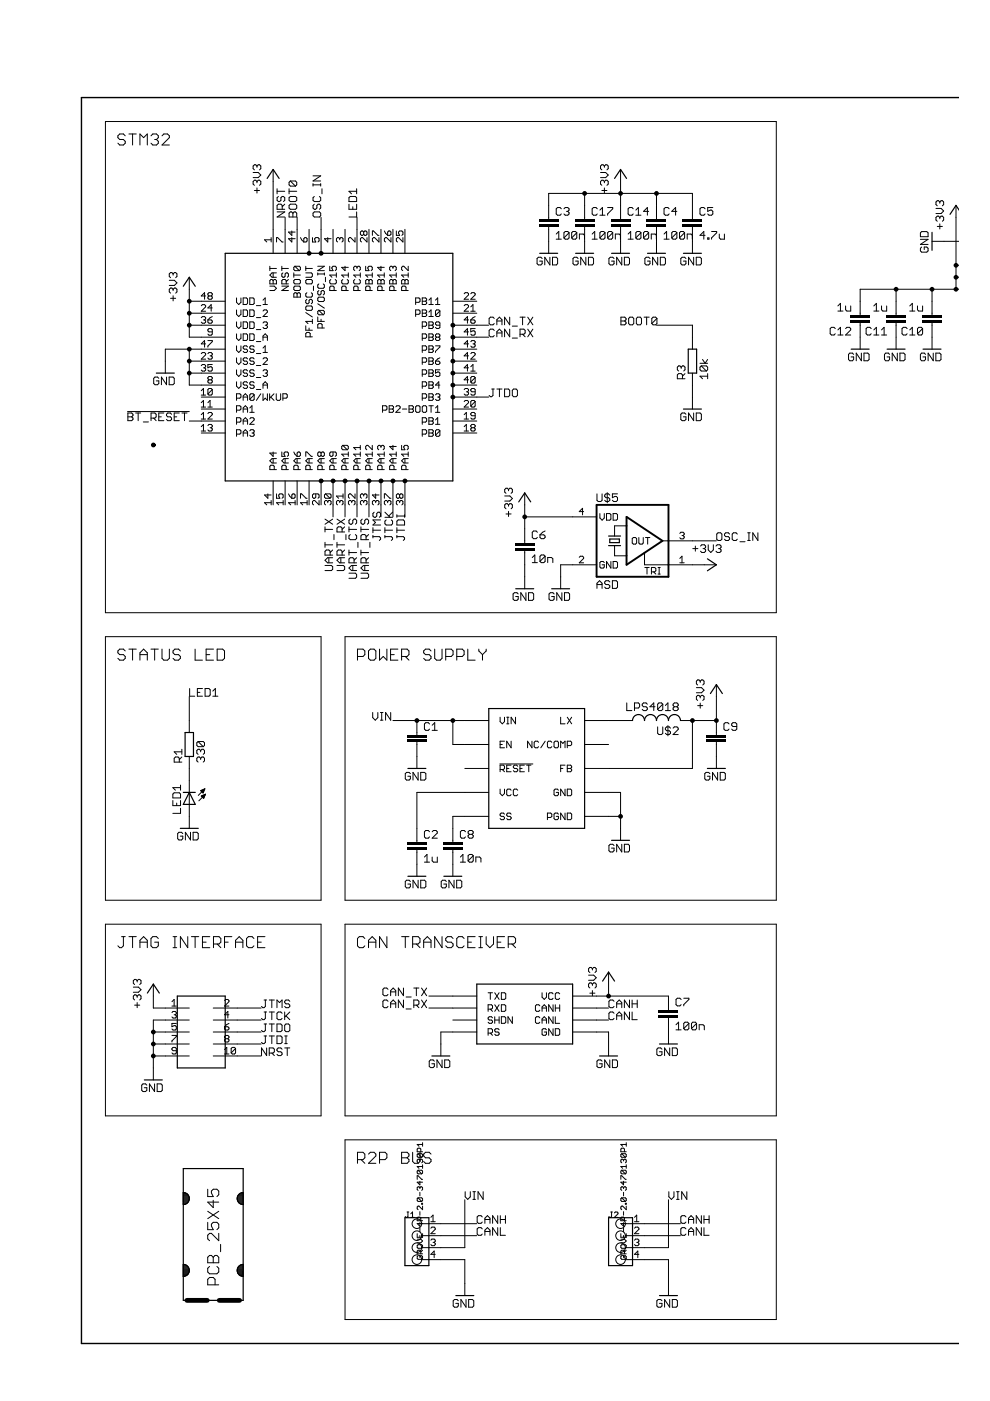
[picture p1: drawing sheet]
<svg xmlns="http://www.w3.org/2000/svg" width="210mm" height="297mm" viewBox="0 0 210 297" stroke-linecap="round" stroke-linejoin="round" font-family="sans-serif">
<g fill="none" stroke="#000" stroke-width=".21">
<path d="M22.4 25.8h142.2v104.1h-142.2zM26.6 28.8l-.4-.4h-.8l-.4 .4v.4l.4 .4h.8l.4 .4v.4l-.4 .3h-.8l-.4-.3M27.3 28.4h1.6M28.1 28.4v2.3M29.7 30.7v-2.3l.8 .8 .7-.8v2.3M32 28.8l.4-.4h.8l.4 .4v.4l-.4 .4M32.8 29.6h.4M33.2 29.6l.4 .4v.4l-.4 .3h-.8l-.4-.3M34.3 28.8l.4-.4h.8l.4 .4v.4l-1.6 1.5h1.6M53.7 36.6h1.1l.5 .5-.5 .6h-1.1M54.5 35.2v.3M54.5 38.5v.3"/>
<path d="M54.5 39.8v1.1M54.5 38.5l-.3-.3h-.3l-.2 .3v.5l.2 .3M54.5 35.2l-.3-.3h-.3l-.2 .3v.5l.2 .3M54.5 38.5l.3-.3h.2l.3 .3v.5l-.3 .3M54.5 35.2l.3-.3h.2l.3 .3v.5l-.3 .3M57.9 35.9v17.8M61.6 38.4l-.3 .2v.6l.3 .3h1M61.6 38.4h1l.3 .2v.6l-.3 .3M61.6 38.4l1 1.1M66.4 38.9v.6M66.4 39.2h1.6M66.4 37.3h1.6l-1.6 1.1h1.6"/>
<path d="M68 38.9v.6M127.3 36.6h1.1l.6 .5-.6 .6h-1.1M128.1 38.5l-.2-.3h-.3l-.3 .3v.5l.3 .3M128.1 38.5l.3-.3h.3l.3 .3v.5l-.3 .3M128.1 35.2l-.2-.3h-.3l-.3 .3v.5l.3 .3M128.1 35.2l.3-.3h.3l.3 .3v.5l-.3 .3M128.1 35.2v.3M128.1 38.5v.3M128.1 39.8v1.1M131.6 35.9v10.7M35.9 59.4h1.1l.5 .6-.5 .5h-1.1M36.7 58.1l-.3-.3h-.2l-.3 .3v.5l.3 .3"/>
<path d="M36.7 58.1v.2M36.7 58.1l.3-.3h.2l.3 .3v.5l-.3 .3M40.1 58.8v12.7h7.7M53.9 40.4h1.1M57.2 56.9h1.4M57.2 56.5v.9M57.4 59.3l.5 .2 .5-.2 .2 .2v.7h-1.4v-.7zM57.5 50.8h-1.4l.5 .5M57.5 50.4v.9M57.9 57.9v.9M57.9 59.5v.7M58.6 57.9h-.9l-.5 .4 .5 .5h.9"/>
<path d="M58.6 51.3v-.9h.3l.9 .9h.2M58.7 40v1.1M58.7 44.9h1.7l-1.7 1.1h1.7M58.7 40.6h1.7M59 41.7l-.3 .2v.6l.3 .2h.3l.3-.2v-.6l.2-.2h.3l.3 .2v.6l-.3 .2M59.8 56.9h1.4M59.8 56.5v.9M59.8 44.4v-.8l-.2-.3h-.6l-.3 .3v.8h1.7M60 57.9l-.2 .2v.5l.2 .2 .5-.2v-.5l.2-.2 .5 .2v.5l-.3 .2M60.4 43.3l-.6 .5M60.5 46.1v7.6M61.2 59.3l-.5 .4"/>
<path d="M61.3 41.9l.3-.2h1l.3 .2v.6l-.3 .2h-1l-.3-.2zM61.3 43.6l.3-.3h1l.3 .3v.5l-.3 .3h-1l-.3-.3zM61.3 45.2l.3-.3h.2l.3 .3 .3-.3h.2l.3 .3v.8h-1.6zM61.3 40.6h1.6M61.3 40v1.1M61.9 50.4v.9l-.7-.7h1.4M61.9 49v.9l-.7-.7h1.4M62.1 45.2v.8M62.3 57.9v.9M62.3 58.3h1.4M62.5 56.5l-.2 .2v.5l.2 .2h1M62.5 56.5h1l.2 .2v.5l-.2 .2"/>
<path d="M62.5 59.3h1l.2 .2v.5l-.2 .2h-1l-.2-.2v-.5zM62.5 56.5l1 .9M63 46.1v7.6M63.7 50.4l.7 .9M64.4 50.6l.5-.2 .2 .2v.5l-.2 .2h-.5zM64.8 56.5v.9M64.8 57.9h1.2l.2 .2v.5l-.2 .2h-1.2M64.8 56.9h1.4M65.1 59.3h.9l.2 .2v.5l-.2 .2h-.9l-.3-.2v-.5zM65.5 48.6v5.1M66.3 50.4v.9h.7l-.3-.5 .3-.4h.4l.3 .2v.5l-.3 .2M66.4 45.2l.2-.3h1.1l.3 .3v.5l-.3 .3h-1.1l-.2-.3z"/>
<path d="M66.6 43.3l-.2 .3v.5l.2 .3h.3l.3-.3v-.5l.3-.3h.2l.3 .3v.5l-.3 .3M66.6 41.7l-.2 .2v.6l.2 .2h1.1l.3-.2v-.6l-.3-.2M67.4 57.9v.4M67.4 58.1h1.4M67.4 56.5h1.4l-1.4 .9h1.4M68.1 46.1v7.6M68.3 40v1.1M68.8 57.9v.4M69 58.8v.9M69.5 50.4v.9l-.7-.7h1.4M69.9 56.5v.9h.7l-.2-.5 .2-.4h.5l.2 .2v.5l-.2 .2M70.1 59.3l-.2 .2v.5l.2 .2h1l.2-.2v-.5l-.2-.2"/>
<path d="M70.6 48.6v5.1M71.3 58.3h-1.4l.5 .5M71.3 57.9v.9M72 50.6l-.2-.2-.5 .2v.5l.3 .2M72 50.6l.3-.2 .4 .2v.5l-.2 .2M72 50.6v.2M72.7 59.3l-.2 .2v.5l.2 .2h.9l.3-.2v-.5l-.3-.2M73.2 56.5v.9l-.7-.7h1.4M73.2 48.6v5.1M73.9 58.3h-1.4l.4 .5M73.9 57.9v.9M74 43.3v1.1h1.6v-1.1"/>
<path d="M74.3 41.7h1l.3 .2v.8h-1.6v-.8zM74.8 43.8v.6M75.2 59.3l-.2 .2v.5l.2 .2h1l.2-.2v-.5l-.2-.2M75.3 50.4v.9l-1-.9-.4 .2v.5l.2 .2M75.6 44.9v1.1h-1.6M75.6 40v1.1M75.6 40.6h-1.6l.5 .5M75.7 56.7l-.2-.2-.5 .2v.5l.2 .2M75.7 56.7l.2-.2 .5 .2v.5l-.2 .2M75.7 56.7v.2M75.7 46.1v7.6M76.4 58.3h-1.4l.5 .5"/>
<path d="M76.4 57.9v.9M77.1 49.2l-.2-.2-.5 .2v.5l.2 .2 .5-.2M77.1 49.2l.2-.2 .5 .2v.5l-.2 .2-.5-.2M77.1 49.2v.5M77.5 56.5v.9h.7l-.2-.5 .2-.4h.5l.2 .2v.5l-.2 .2M77.8 59.3l.4 .2 .5-.2 .2 .2v.7h-1.4v-.7zM77.8 50.4v.9l-.9-.9-.5 .2v.5l.2 .2M78.2 59.5v.7M78.2 48.6v5.1M78.9 58.3h-1.4l.5 .5M78.9 57.9v.9M79 49.9v-.9h.2l.9 .9h.3"/>
<path d="M80.3 59.3l.5 .2 .4-.2 .3 .2v.7h-1.4v-.7zM80.4 50.4v.9l-1-.9-.4 .2v.5l.2 .2M80.8 56.5v.9l-.7-.7h1.4M80.8 59.5v.7M80.8 48.6v5.1M81.5 58.3h-1.4l.4 .5M81.5 57.9v.9M81.5 49l.7 .9M82.2 49.2l.5-.2 .2 .2v.5l-.2 .2h-.5zM82.8 59.3l.5 .2 .5-.2 .2 .2v.7h-1.4v-.7zM82.9 50.4v.9l-.9-.9-.5 .2v.5l.2 .2M83.3 56.7l-.2-.2-.5 .2v.5l.2 .2"/>
<path d="M83.3 56.7l.2-.2 .5 .2v.5l-.2 .2M83.3 56.7v.2M83.3 59.5v.7M83.3 48.6v5.1M84 58.3h-1.4l.5 .5M84 57.9v.9M84 49v.9h.7l-.2-.5 .2-.4h.5l.2 .2v.5l-.2 .2M85.4 59.3l.5 .2 .4-.2 .3 .2v.7h-1.4v-.7zM85.4 50.4v.9l-.9-.9-.5 .2v.5l.3 .2M85.9 59.5v.7M85.9 48.6v5.1M86.6 56.5v.9l-1-.9-.4 .2v.5l.2 .2"/>
<path d="M86.6 58.3h-1.4l.4 .5M86.6 57.9v.9M115 54.8l-.3-.3h-.6l-.2 .3v1.1l.2 .3h.6l.3-.3v-.5h-.6M116.3 46.6v-5.6h30.5v5.6M116.3 48.1v5.6M116.6 54.5v1.7l-1.1-1.7v1.7M117.1 54.5h.9l.2 .3v1.1l-.2 .3h-.9zM117.9 50.7h1.1M117.9 49.6l.6-.5v1.6M119 44.3l-.3-.3h-.5l-.3 .3v1.1l.3 .2h.5l.3-.2M119.6 44.3l.2-.3h.6l.3 .3v.2l-.3 .3M120.1 44.8h.3"/>
<path d="M120.4 44.8l.3 .3v.3l-.3 .2h-.6l-.2-.2M120.7 49.4v1l-.3 .3h-.6l-.2-.3M120.7 49.4l-.3-.3h-.6l-.2 .3v1M120.7 49.4l-1.1 1M122.3 49.4v1l-.3 .3h-.5l-.3-.3M122.3 49.4l-.3-.3h-.5l-.3 .3v1M122.3 49.4l-1.1 1M122.6 54.8l-.3-.3h-.5l-.3 .3v1.1l.3 .3h.5l.3-.3v-.5h-.6M123.9 49.9l-.2-.3h-.9v1.1M124 41v5.6M124 48.1v5.6M124.2 54.5v1.7l-1.1-1.7v1.7"/>
<path d="M124.8 54.5h.8l.2 .3v1.1l-.2 .3h-.8zM125.6 49.6l.5-.5v1.6M125.6 50.7h1M126.6 44.3l-.2-.3h-.6l-.2 .3v1.1l.2 .2h.6l.2-.2M127.2 45.6h1.1M127.2 44.5l.5-.5v1.6M127.6 40.4h1.1M128.3 49.4v1l-.3 .3h-.5l-.3-.3M128.3 49.4l-.3-.3h-.5l-.3 .3v1M128.3 49.4l-1.1 1M128.8 44h1.1v.3l-1.1 1.1v.2M129.9 49.4v1l-.3 .3h-.5l-.3-.3"/>
<path d="M129.9 49.4l-.3-.3h-.5l-.3 .3v1M129.9 49.4l-1.1 1M130.2 54.8l-.3-.3h-.5l-.3 .3v1.1l.3 .3h.5l.3-.3v-.5h-.5M131.5 49.9l-.2-.3h-.8v1.1M131.6 48.1v5.6M131.8 54.5v1.7l-1.1-1.7v1.7M132.4 54.5h.8l.3 .3v1.1l-.3 .3h-.8zM133.2 50.7h1.1M133.2 49.6l.5-.5v1.6M134.3 44.3l-.3-.3h-.6l-.2 .3v1.1l.2 .2h.6l.3-.2M134.8 45.6h1.1M134.8 44.5l.6-.5v1.6"/>
<path d="M135.9 49.4v1l-.3 .3h-.5l-.3-.3M135.9 49.4l-.3-.3h-.5l-.3 .3v1M135.9 49.4l-1.1 1M137.5 49.4v1l-.2 .3h-.6l-.3-.3M137.5 49.4l-.2-.3h-.6l-.3 .3v1M137.5 44.8h-1.1l.9-.8v1.6M137.5 49.4l-1.1 1M137.8 54.8l-.3-.3h-.5l-.3 .3v1.1l.3 .3h.5l.3-.3v-.5h-.5M139.2 49.9l-.3-.3h-.8v1.1M139.2 41v5.6M139.2 48.1v5.6M139.4 54.5v1.7l-1-1.7v1.7"/>
<path d="M140 54.5h.8l.3 .3v1.1l-.3 .3h-.8zM140.8 50.7h1.1M140.8 49.6l.5-.5v1.6M141.9 44.3l-.3-.3h-.5l-.3 .3v1.1l.3 .2h.5l.3-.2M143.5 49.4v1l-.3 .3h-.5l-.3-.3M143.5 49.4l-.3-.3h-.5l-.3 .3v1M143.5 44.8h-1.1l.8-.8v1.6M143.5 49.4l-1.1 1M145.2 49.4v1l-.3 .3h-.6l-.2-.3M145.2 49.4l-.3-.3h-.6l-.2 .3v1M145.2 49.4l-1.1 1M145.4 54.8l-.2-.3h-.6l-.3 .3v1.1l.3 .3h.6l.2-.3v-.5h-.5"/>
<path d="M145.7 50.7v-1.1h.8l.3 .3v.8M146.8 48.1v5.6M147.1 54.5v1.7l-1.1-1.7v1.7M147.6 54.5h.8l.3 .3v1.1l-.3 .3h-.8zM149.5 44.3l-.3-.3h-.5l-.3 .3v1.1l.3 .2h.5l.3-.2M149.5 49.9h-1.1l.8-.8v1.6M150 50.4h.3v.3h-.3zM150.9 49.1h1.1v.3l-1.1 1v.3M151.1 44h-1.1v.8l.6-.3h.3l.2 .3v.6l-.2 .2h-.6l-.3-.2M152.5 49.6v.8l.3 .3h.8v-1.1M195.1 49.4l.3-.3h1.1l.3 .3v.8h-1.7zM195.1 50.7h1.7l-1.7 1.1h1.7"/>
<path d="M195.4 52.4l-.3 .2v.6l.3 .3h1.1l.3-.3v-.6l-.3-.2h-.5v.5M197.6 51.2h5.6M198.4 44.2h1.1l.6 .5-.6 .6h-1.1M198.7 48h1.1M199.3 42.8l.2-.2h.3l.3 .2v.6l-.3 .2M199.3 42.8v.3M199.3 46.1v.3M199.3 47.5v1.1M199.3 46.1l-.3-.3h-.3l-.3 .3v.5l.3 .3M199.3 42.8l-.3-.2h-.3l-.3 .2v.6l.3 .2M199.3 46.1l.2-.3h.3l.3 .3v.5l-.3 .3M202.7 58.8h.5"/>
<path d="M202.7 43.5v17.8M202.7 56.2h.5M35.3 79.9v1.7l-1.1-1.7v1.7M35.9 79.9h.8l.2 .3v1.1l-.2 .3h-.8zM36.2 63.2h1M36.7 61.3l-.3-.2h-.2l-.3 .2v.6l.3 .3M36.7 61.3v.3M36.7 62.7v1.1M36.7 61.3l.3-.2h.2l.3 .2v.6l-.3 .3M40.1 74v7.6h7.7M40.1 63.9h7.7M40.1 66.4h7.7"/>
<path d="M40.1 68.9h7.7M40.1 76.6h7.7M40.1 79.1h7.7M42.7 64.8l.2-.2h.5l.2 .2v.3l-.9 .9h.9M42.7 67.4l.2-.3h.5l.2 .3-.2 .4M42.7 75l.2-.3h.5l.2 .3v.2l-.9 .9h.9M42.7 77.5l.2-.2h.5l.2 .2-.2 .5M43.1 67.8h.3M43.1 78h.3M43.4 67.8l.2 .3-.2 .4h-.5l-.2-.2M43.4 78l.2 .2-.2 .5h-.5l-.2-.2M43.6 62.7h-.9l.7-.7v1.4"/>
<path d="M43.6 72.9h-.9l.7-.7v1.4M44.1 75l.2-.3h.5l.2 .3-.2 .4M44.1 72.2h.9v.2l-.9 1v.2M44.1 67.8h.7l.2 .5-.2 .2h-.5l-.2-.2zM44.3 62.7l-.2-.2 .2-.5h.5l.2 .3-.2 .4M44.3 62.7l-.2 .3 .2 .4h.5l.2-.2-.2-.5M44.3 62.7h.5M44.5 75.4h.3M44.8 75.4l.2 .3-.2 .4h-.5l-.2-.2M45 70.4h-.7l-.2-.3 .2-.4h.5l.2 .2v.9l-.2 .3h-.5l-.2-.3M45 77.3h-.9v.7l.4-.2 .5 .2v.5l-.2 .2h-.5l-.2-.2M45 65.3h-.9l.7-.7v1.4"/>
<path d="M45 67.1l-.9 .7M47.8 74h-12.7v5.1M50.2 63.2v.9l.4 .5 .5-.5v-.9M50.2 78.4v.9l.4 .5 .5-.5v-.9M50.2 65.7v.9l.4 .5 .5-.5v-.9M50.2 68.2v1l.4 .4 .5-.4v-1M50.2 70.8v.9l.4 .5 .5-.5v-.9M50.2 73.3v1l.4 .4 .5-.4v-1M50.2 75.9v.9l.4 .5 .5-.5v-.9M51.6 63.2h.7l.2 .2v.9l-.2 .3h-.7zM51.6 65.7h.7l.2 .2v1l-.2 .2h-.7zM51.6 68.2h.7l.2 .3v.9l-.2 .2h-.7z"/>
<path d="M51.6 70.8h.7l.2 .2v1l-.2 .2h-.7zM52.5 73.6l-.2-.3h-.5l-.2 .3 .2 .4h.5l.2 .3-.2 .4h-.5l-.2-.2M52.5 76.1l-.2-.2h-.5l-.2 .2 .2 .5h.5l.2 .2-.2 .5h-.5l-.2-.3M52.5 78.6l-.2-.2h-.5l-.2 .2 .2 .5h.5l.2 .2-.2 .5h-.5l-.2-.2M53 63.2h.7l.2 .2v.9l-.2 .3h-.7zM53 70.8h.7l.2 .2v1l-.2 .2h-.7zM53 65.7h.7l.2 .2v1l-.2 .2h-.7zM53 68.2h.7l.2 .3v.9l-.2 .2h-.7zM53.9 78.6l-.2-.2h-.5l-.2 .2 .2 .5h.5l.2 .2-.2 .5h-.5l-.2-.2M53.9 73.6l-.2-.3h-.5l-.2 .3 .2 .4h.5l.2 .3-.2 .4h-.5l-.2-.2M53.9 76.1l-.2-.2h-.5l-.2 .2 .2 .5h.5l.2 .2-.2 .5h-.5l-.2-.3M54.4 72.4h.9"/>
<path d="M54.4 64.8h.9M54.4 67.3h.9M54.4 69.9h.9M54.4 75h.9M54.4 77.5h.9M55.8 78.6l.2-.2h.5l.2 .2-.2 .5M55.8 72.2v-.9l.4-.5 .5 .5v.9M55.8 65.9l.2-.2h.5l.2 .2v.3l-.9 .9h.9M55.8 68.5l.2-.3h.5l.2 .3-.2 .4M55.8 76.1l.2-.2h.5l.2 .2v.2l-.9 1h.9M55.8 71.5h.9M55.8 64.6h.9"/>
<path d="M55.8 63.6l.4-.4v1.4M55.8 73.8l.4-.5v1.4M55.8 74.7h.9M56.2 68.9h.3M56.2 79.1h.3M56.5 79.1l.2 .2-.2 .5h-.5l-.2-.2M56.5 68.9l.2 .3-.2 .4h-.5l-.2-.2M57.2 60.7h.9l.5 .4-.5 .5h-.9M59.8 60.7h1.4l-1.4 .9h1.4M60.7 60.2v-.7l-.2-.2h-.5l-.2 .2v.7h1.4M62.5 62.1l.5 .2 .5-.2 .2 .2v.7h-1.4v-.7zM62.5 60.7h1l.2 .2v.5l-.2 .2h-1l-.2-.2v-.5z"/>
<path d="M63 62.3v.7M64.8 69.1v.9h1.4M64.8 66.3l1.4 .9M65.1 62.1l-.3 .2v.5l.3 .2h.9l.2-.2v-.5l-.2-.2M65.1 64.9h.9l.2 .2v.5l-.2 .2h-.9l-.3-.2v-.5zM65.1 63.5l-.3 .2v.5l.3 .2 .4-.2v-.5l.5-.2 .2 .2v.5l-.2 .2M65.5 69.5v.5M65.8 71.4v-.7l-.3-.2h-.4l-.3 .2v.7h1.4M66.2 68.1h-1.4l.5 .5M66.2 67.7v.9M66.5 60.7v.9M67.4 67.2v.9h1.4"/>
<path d="M67.4 64.4l1.4 .9M67.6 65.8l.9 .9M67.6 61.6l-.2 .2v.5l.2 .2 .5-.2v-.5l.2-.2 .5 .2v.5l-.3 .2M67.6 65.8l-.2 .2v.5l.2 .2h.9M67.6 60.2l-.2 .2v.5l.2 .2h.9l.3-.2v-.5l-.3-.2M67.6 63h.9l.3 .2v.5l-.3 .2h-.9l-.2-.2v-.5zM67.6 65.8h.9l.3 .2v.5l-.3 .2M68.1 67.7v.4M68.3 69.5v-.7l-.2-.2h-.5l-.2 .2v.7h1.4M70.8 61.6v-.7l-.2-.2h-.5l-.2 .2v.7h1.4M73.4 61.6v-.7l-.2-.2h-.5l-.2 .2v.7h1.4M75.9 61.6v-.7l-.2-.2h-.5l-.2 .2v.7h1.4"/>
<path d="M78.5 61.6v-.7l-.3-.2h-.4l-.3 .2v.7h1.4M81 61.6v-.7l-.2-.2h-.5l-.2 .2v.7h1.4M83.5 61.6v-.7l-.2-.2h-.5l-.2 .2v.7h1.4M86.1 61.6v-.7l-.2-.2h-.5l-.2 .2v.7h1.4M88.1 64.1h.7l.3-.2v-.5l-.3-.2h-.7v1.4M88.1 66.6h.7l.3-.2v-.5l-.3-.2h-.7v1.4M89.5 71.7h.7l.3-.2v-.5l-.3-.2h-.7v1.4M89.5 63.2h.7l.3 .2-.3 .5 .3 .4-.3 .3h-.7zM89.5 63.9h.7M89.5 65.7h.7l.3 .2-.3 .5 .3 .5-.3 .2h-.7zM89.5 66.4h.7M89.5 69.2h.7l.3-.3v-.4l-.3-.3h-.7v1.4"/>
<path d="M89.5 74.3h.7l.3-.3v-.4l-.3-.3h-.7v1.4M89.5 76.8h.7l.3-.2v-.5l-.3-.2h-.7v1.4M89.5 79.3h.7l.3-.2v-.5l-.3-.2h-.7v1.4M90.9 63.6l.5-.4v1.4M90.9 66.2l.5-.5v1.4M90.9 73.3h.7l.3 .3-.3 .4 .3 .5-.3 .2h-.7zM90.9 70.8h.7l.3 .2-.3 .5 .3 .5-.3 .2h-.7zM90.9 78.4h.7l.3 .2-.3 .5 .3 .5-.3 .2h-.7zM90.9 71.5h.7M90.9 68.2h.7l.3 .3-.3 .4 .3 .5-.3 .2h-.7zM90.9 64.6h1M90.9 67.1h1"/>
<path d="M90.9 68.9h.7M90.9 74h.7M90.9 75.9h.7l.3 .2-.3 .5 .3 .4-.3 .3h-.7zM90.9 76.6h.7M90.9 79.1h.7M92.3 64.6h1M92.3 73.3h1v.3l-1 .9v.2M92.3 76.6h.7l.3 .4-.3 .3h-.4l-.3-.3zM92.3 63.6l.5-.4v1.4M92.6 71.5l-.3-.2 .3-.5h.4l.3 .2-.3 .5M92.6 71.5l-.3 .2 .3 .5h.4l.3-.2-.3-.5M92.6 71.5h.4"/>
<path d="M93.3 68.9h-.7l-.3-.2 .3-.5h.4l.3 .3v.9l-.3 .2h-.4l-.3-.2M93.3 65.9v1l-.3 .2h-.4l-.3-.2M93.3 65.9l-.3-.2h-.4l-.3 .2v1M93.3 78.4h-1v.7l.5-.2 .5 .2v.5l-.3 .2h-.4l-.3-.2M93.3 75.9l-1 .7M93.3 65.9l-1 1M96 71.5h7.6M96 63.9h5.1M96 66.4h5.1M96 68.9h7.6M96 74h5.1M96 76.6h5.1"/>
<path d="M96 79.1h5.1M98.4 64.8l.2-.2h.5l.2 .2v.3l-.9 .9h.9M98.4 62.3l.2-.3h.5l.2 .3v.2l-.9 .9h.9M99.3 70.4h-.9l.7-.7v1.4M99.3 67.8h-.9l.7-.7v1.4M99.3 72.9h-.9l.7-.7v1.4M99.3 75.4h-.9l.7-.7v1.4M99.3 78h-.9l.7-.7v1.4M99.8 62.3l.2-.3h.5l.2 .3v.2l-.9 .9h.9M99.8 72.4l.2-.2h.5l.2 .2-.2 .5M99.8 66h.9M99.8 67.8h.7l.2 .5-.2 .2h-.5l-.2-.2z"/>
<path d="M99.8 75l.2-.3h.5l.2 .3v.2l-.9 .9h.9M99.8 78.7h.9M99.8 77.8l.5-.5v1.4M99.8 65.1l.5-.5v1.4M100.3 72.9h.2M100.5 72.9l.2 .2-.2 .5h-.5l-.2-.2M100.7 69.7h-.9v.7l.5-.3 .4 .3v.4l-.2 .3h-.5l-.2-.3M100.7 67.1l-.9 .7M104.8 70.1l-.3-.3h-.5l-.3 .3v1l.3 .3h.5l.3-.3M104.8 67.5l-.3-.3h-.5l-.3 .3v1.1l.3 .3h.5l.3-.3M105.3 68.9v-1.1l.6-.6 .5 .6v1.1M105.3 71.4v-1.1l.6-.5 .5 .5v1.1"/>
<path d="M105.3 70.6h1.1M105.3 68.1h1.1M108.1 67.2v1.7l-1.1-1.7v1.7M108.1 69.8v1.6l-1.1-1.6v1.6M108.6 71.7h1.1M108.6 69.1h1.1M110.3 70.9h.8l.2-.3v-.5l-.2-.3h-.8v1.6M110.3 67.2h1M110.8 70.9l.5 .5M110.8 67.2v1.7M111.9 69.8l1.1 1.6M111.9 67.2l1.1 1.7"/>
<path d="M113 69.8l-1.1 1.6M113 67.2l-1.1 1.7M131.6 67.2h.9l.2 .3v.3l-.2 .3 .2 .2v.3l-.2 .3h-.9zM131.6 68.1h.9M133.6 67.2h.5l.3 .3v1.1l-.3 .3h-.5l-.3-.3v-1.1zM134.9 67.5l.3-.3h.5l.3 .3v1.1l-.3 .3h-.5l-.3-.3zM136.6 67.2h1M137.1 67.2v1.7M139.2 68.9h7.6v5.1M139.3 67.5l-.3-.3h-.5l-.3 .3v1.1M139.3 67.5v1.1l-.3 .3h-.5l-.3-.3M139.3 67.5l-1.1 1.1"/>
<path d="M144.4 77.8l-.2-.2h-.3l-.3 .2v.6l.3 .3M144.4 77.8l.3-.2h.3l.2 .2v.6l-.2 .3M144.4 77.8v.3M145.2 79.2l-.5 .6M146.8 79.1v7.6M148.4 77h1.6M148.7 77.6l1.1 1.1M148.7 77.6l-.3 .2v.6l.3 .3h1.1M148.7 77.6h1.1l.2 .2v.6l-.2 .3M149 76.2l.5 .8 .5-.8M150 79.2v1.1M150 79.8h-1.6l.6 .5"/>
<path d="M177.1 69.7l-.3-.3h-.5l-.3 .3v1.1l.3 .2h.5l.3-.2M177.7 71h1M177.7 65.9h1M177.7 69.9l.5-.5v1.6M177.7 64.9l.5-.6v1.6M179.3 69.7l.3-.3h.5l.3 .3v.2l-1.1 1.1h1.1M179.3 64.9v.8l.3 .2h.8v-1M181 75.1l-.3-.2h-.5l-.3 .2v1.1l.3 .3h.5l.3-.3v-.5h-.5M182.4 68.4v5.6M182.6 74.9v1.6l-1.1-1.6v1.6M183.2 74.9h.8l.3 .2v1.1l-.3 .3h-.8zM184.7 69.7l-.3-.3h-.5l-.3 .3v1.1l.3 .2h.5l.3-.2"/>
<path d="M185.3 64.9l.5-.6v1.6M185.3 71h1.1M185.3 65.9h1.1M185.3 69.9l.5-.5v1.6M186.9 71h1.1M186.9 64.9v.8l.3 .2h.8v-1M186.9 69.9l.5-.5v1.6M188.6 75.1l-.3-.2h-.5l-.3 .2v1.1l.3 .3h.5l.3-.3v-.5h-.5M190 61.3v5.6M190 68.4v5.6M190.2 74.9v1.6l-1-1.6v1.6M190.8 74.9h.8l.3 .2v1.1l-.3 .3h-.8z"/>
<path d="M192.3 69.7l-.2-.3h-.6l-.2 .3v1.1l.2 .2h.6l.2-.2M192.9 71h1.1M192.9 69.9l.5-.5v1.6M192.9 64.9l.5-.6v1.6M192.9 65.9h1.1M194.5 64.9v.8l.3 .2h.8v-1M195.6 69.7l-1.1 1.1M195.6 69.7l-.3-.3h-.5l-.3 .3v1.1M195.6 69.7v1.1l-.3 .2h-.5l-.3-.2M196.2 75.1l-.2-.2h-.6l-.3 .2v1.1l.3 .3h.6l.2-.3v-.5h-.5M197.6 61.3v5.6M197.6 68.4v5.6"/>
<path d="M197.9 74.9v1.6l-1.1-1.6v1.6M198.4 74.9h.8l.3 .2v1.1l-.3 .3h-.8zM203.2 61.3h-20.8v5.6M27 87.3h13.1M27.1 87.6h.8l.3 .2v.3l-.3 .3 .3 .2v.3l-.3 .3h-.8zM27.1 88.4h.8M28.7 87.6h1.1M29.3 87.6v1.6M30.4 89.5h1.1M32 88.6h.8l.3-.2v-.6l-.3-.2h-.8v1.6M32.6 88.6l.5 .6M33.7 88.4h.5"/>
<path d="M33.7 80.2l-.3-.3h-.5l-.3 .3v1.1l.3 .3h.5l.3-.3v-.5h-.6M34.7 87.6h-1v1.6h1M36.4 87.8l-.3-.2h-.5l-.3 .2v.3l.3 .3h.5l.3 .2v.3l-.3 .3h-.5l-.3-.3M36.9 88.4h.6M38 87.6h-1.1v1.6h1.1M38.6 87.6h1.1M39.1 87.6v1.6M40.1 89.3h7.7M42.7 87.9l.4-.5v1.4M42.7 84.2h5.1M42.7 82.8l.4-.4v1.4M42.7 85.4l.4-.5v1.4"/>
<path d="M42.7 90.5l.4-.5v1.4M42.7 83.8h.9M42.7 86.7h5.1M42.7 86.3h.9M42.7 88.8h.9M42.7 91.8h5.1M42.7 91.4h.9M44.1 90.2l.2-.2h.5l.2 .2-.2 .5M44.1 87.7l.2-.3h.5l.2 .3v.2l-.9 .9h.9M44.1 86.3h.9M44.1 85.4l.4-.5v1.4M44.3 80.5l-.2 .3 .2 .4h.5l.2-.2-.2-.5"/>
<path d="M44.3 80.5l-.2-.2 .2-.5h.5l.2 .3-.2 .4M44.3 80.5h.5M44.5 90.7h.3M44.8 90.7l.2 .2-.2 .5h-.5l-.2-.2M45 82.6v.9l-.2 .3h-.5l-.2-.3M45 82.6l-.2-.2h-.5l-.2 .2v.9M45 82.6l-.9 .9M50.2 80.9v1l.4 .4 .5-.4v-1M50.2 84.4h.7l.2-.2v-.5l-.2-.2h-.7v1.4M50.2 87h.7l.2-.3v-.4l-.2-.3h-.7v1.4M50.2 89.5h.7l.2-.2v-.5l-.2-.2h-.7v1.4M50.2 92h.7l.2-.2v-.5l-.2-.2h-.7v1.4"/>
<path d="M51.6 84.9v-.9l.4-.5 .5 .5v.9M51.6 87.4v-.9l.4-.5 .5 .5v.9M51.6 90v-1l.4-.4 .5 .4v1M51.6 92.5v-.9l.4-.5 .5 .5v.9M51.6 84.2h.9M51.6 86.7h.9M51.6 89.3h.9M51.6 91.8h.9M52.5 81.2l-.2-.3h-.5l-.2 .3 .2 .4h.5l.2 .3-.2 .4h-.5l-.2-.2M53 88.8l.2-.2h.5l.2 .2v.2l-.9 1h.9M53 91.3l.2-.2h.5l.2 .2-.2 .5M53 86.5l.4-.5v1.4"/>
<path d="M53 87.4h.9M53.4 91.8h.3M53.7 91.8l.2 .2-.2 .5h-.5l-.2-.2M53.9 81.2l-.2-.3h-.5l-.2 .3 .2 .4h.5l.2 .3-.2 .4h-.5l-.2-.2M53.9 83.7l-.2-.2h-.5l-.2 .2v1M53.9 83.7v1l-.2 .2h-.5l-.2-.2M53.9 83.7l-.9 1M54.4 80h.9M54.4 82.6h.9M55.3 83.5l-.9 1.4M55.8 82.3v-.9l.4-.5 .5 .5v.9M55.8 83.5v1.4l.4-.5 .5 .5v-1.4"/>
<path d="M55.8 81.6h.9M57.2 83.5v1.4M57.4 84.2l.7 .7M57.9 95.8v1l-.7-.7h1.4M57.9 97.2v1M58.1 83.5l-.9 .9M58.1 99.6v-.7l-.2-.3h-.5l-.2 .3v.7h1.4M58.6 83.5v1.2l.2 .2h.5l.2-.2v-1.2M58.6 97.2h-.9l-.5 .5 .5 .5h.9M59.8 95.8v1h.7l-.3-.5 .3-.5h.4l.3 .3v.4l-.3 .3M60 84.4h.7l.2-.2v-.5l-.2-.2h-.7v1.4M60.5 97.2v1"/>
<path d="M60.7 99.6v-.7l-.2-.3h-.5l-.2 .3v.7h1.4M61.2 97.2h-1l-.4 .5 .4 .5h1M62.3 95.8l.7 1M63 96.1l.5-.3 .2 .3v.4l-.2 .3h-.5zM63 97.2v1M63.2 99.6v-.7l-.2-.3h-.5l-.2 .3v.7h1.4M63.7 97.2h-.9l-.5 .5 .5 .5h.9M64.8 96.8v-1h.3l.9 1h.2M65.5 97.2v1M65.8 99.6v-.7l-.3-.3h-.4l-.3 .3v.7h1.4M66.2 97.2h-.9l-.5 .5 .5 .5h.9M68.1 96.1v.4"/>
<path d="M68.1 97.2v1M68.1 96.1l-.3-.3-.4 .3v.4l.2 .3 .5-.3M68.1 96.1l.2-.3 .5 .3v.4l-.3 .3-.4-.3M68.3 99.6v-.7l-.2-.3h-.5l-.2 .3v.7h1.4M68.8 97.2h-1l-.4 .5 .4 .5h1M70.6 95.8v.7l-.2 .3-.5-.3v-.4l.2-.3h1l.2 .3v.4l-.2 .3M70.6 97.2v1M70.8 99.6v-.7l-.2-.3h-.5l-.2 .3v.7h1.4M71.3 97.2h-.9l-.5 .5 .5 .5h.9M72.7 94.4h.9l.3 .3v.4l-.3 .3M72.7 94.4l.9 1M72.7 94.4l-.2 .3v.4l.2 .3h.9"/>
<path d="M73.2 97.2v1M73.4 99.6v-.7l-.2-.3h-.5l-.2 .3v.7h1.4M73.9 97.2h-1l-.4 .5 .4 .5h1M73.9 96.3h-1.4l.4 .5M73.9 95.8v1M75.7 97.2v1M75.9 99.6v-.7l-.2-.3h-.5l-.2 .3v.7h1.4M76.4 96.3h-1.4l.5 .5M76.4 97.2h-.9l-.5 .5 .5 .5h.9M76.4 94.4v1M76.4 95.8v1M76.4 94.9h-1.4l.5 .5"/>
<path d="M78.2 97.2v1M78.5 99.6v-.7l-.3-.3h-.4l-.3 .3v.7h1.4M78.9 94.4v1l-.9-1-.5 .3v.4l.3 .3M78.9 97.2h-.9l-.5 .5 .5 .5h.9M78.9 96.3h-1.4l.5 .5M78.9 95.8v1M80.8 94.7l-.3-.3-.4 .3v.4l.2 .3M80.8 94.7l.2-.3 .5 .3v.4l-.3 .3M80.8 94.7v.2M80.8 97.2v1M81 99.6v-.7l-.2-.3h-.5l-.2 .3v.7h1.4M81.1 87h.7l.2-.3v-.4l-.2-.3h-.7v1.4"/>
<path d="M81.5 97.2h-1l-.4 .5 .4 .5h1M81.5 96.3h-1.4l.4 .5M81.5 95.8v1M82.5 86h.7l.2 .3-.2 .4 .2 .5-.2 .2h-.7zM82.5 86.7h.7M83.3 94.4v1l-.7-.7h1.4M83.3 97.2v1M83.5 99.6v-.7l-.2-.3h-.5l-.2 .3v.7h1.4M83.9 86.3l.2-.3h.5l.2 .3v.2l-.9 .9h.9M84 96.3h-1.4l.5 .5M84 97.2h-.9l-.5 .5 .5 .5h.9M84 95.8v1"/>
<path d="M85.2 94.4v1h.7l-.3-.5 .3-.5h.4l.3 .3v.4l-.3 .3M85.3 86.7h1M85.9 97.2v1M86.1 99.6v-.7l-.2-.3h-.5l-.2 .3v.7h1.4M86.6 97.2h-1l-.4 .5 .4 .5h1M86.6 96.3h-1.4l.4 .5M86.6 95.8v1M86.7 86h.7l.3 .3-.3 .4 .3 .5-.3 .2h-.7zM86.7 86.7h.7M88.4 86h.4l.3 .3v.9l-.3 .2h-.4l-.3-.2v-.9zM89.5 84.4h.7l.3-.2v-.5l-.3-.2h-.7v1.4M89.5 81.9h.7l.3-.3v-.4l-.3-.3h-.7v1.4"/>
<path d="M89.5 89.5h.7l.3-.2v-.5l-.3-.2h-.7v1.4M89.5 92h.7l.3-.2v-.5l-.3-.2h-.7v1.4M89.8 86h.4l.3 .3v.9l-.3 .2h-.4l-.3-.2v-.9zM90.9 83.5h.7l.3 .2-.3 .5 .3 .5-.3 .2h-.7zM90.9 80.9h.7l.3 .3-.3 .4 .3 .5-.3 .2h-.7zM90.9 81.6h.7M90.9 84.2h.7M90.9 86h1M90.9 88.6h.7l.3 .2-.3 .5 .3 .4-.3 .3h-.7zM90.9 89.3h.7M90.9 91.1h.7l.3 .2-.3 .5 .3 .5-.3 .2h-.7zM90.9 91.8h.7"/>
<path d="M91.4 86v1.4M92.3 83.7l.3-.2h.4l.3 .2-.3 .5M92.3 87.4h1M92.3 90h1M92.3 89l.5-.4v1.4M92.3 86.5l.5-.5v1.4M92.8 84.2h.2M93 84.2l.3 .2-.3 .5h-.4l-.3-.2M93.3 81.6h-1l.7-.7v1.4M93.3 91.3l-.3-.2h-.4l-.3 .2v1M93.3 91.3v1l-.3 .2h-.4l-.3-.2M93.3 91.3l-1 1"/>
<path d="M96 81.6h5.1M96 84.2h7.6M96 86.7h5.1M96 89.3h5.1M96 91.8h5.1M98.4 87.9l.5-.5v1.4M98.4 82.6l.2-.2h.5l.2 .2-.2 .5M98.4 85.1l.2-.2h.5l.2 .2v.3l-.9 .9h.9M98.4 88.8h.9M98.4 91.4h.9M98.4 90.5l.5-.5v1.4M98.9 83.1h.2"/>
<path d="M99.1 83.1l.2 .2-.2 .5h-.5l-.2-.3M99.3 80.5h-.9l.7-.7v1.4M100 90.7l-.2 .2 .2 .5h.5l.2-.2-.2-.5M100 90.7l-.2-.2 .2-.5h.5l.2 .2-.2 .5M100 90.7h.5M100.7 83.1h-.7l-.2-.3 .2-.4h.5l.2 .2v.9l-.2 .3h-.5l-.2-.3M100.7 80.1v.9l-.2 .2h-.5l-.2-.2M100.7 88.1h-.7l-.2-.2 .2-.5h.5l.2 .3v.9l-.2 .2h-.5l-.2-.2M100.7 80.1l-.2-.3h-.5l-.2 .3v.9M100.7 85.1v1l-.2 .2h-.5l-.2-.2M100.7 85.1l-.2-.2h-.5l-.2 .2v1M100.7 85.1l-.9 1"/>
<path d="M100.7 80.1l-.9 .9M104.3 82.5h.5M104.5 82.5v1.3l-.2 .3h-.3l-.3-.3M105.3 82.5h1.1M105.9 82.5v1.6M107 82.5h.8l.3 .3v1l-.3 .3h-.8zM108.9 82.5h.5l.3 .3v1l-.3 .3h-.5l-.3-.3v-1zM144.7 80.3v-.8l-.3-.3h-.5l-.3 .3v.8h1.6M145.4 87.8l-.2-.2h-.6l-.3 .2v1.1l.3 .3h.6l.2-.3v-.5h-.5M147.1 87.6v1.6l-1.1-1.6v1.6M147.6 87.6h.8l.3 .2v1.1l-.3 .3h-.8zM56.8 104.7v.9l-.7-.7h1.4"/>
<path d="M57.5 106.1v.9M57.5 106.6h-1.4l.5 .4M57.9 102v5M58.6 104.7v.9h.7l-.2-.4 .2-.5h.5l.2 .2v.5l-.2 .2M60 106.6h-1.4l.5 .4M60 106.1v.9M60.5 102v5M61.2 104.7l.7 .9M61.9 104.9l.2-.2 .5 .2v.5l-.3 .2h-.4zM62.6 106.6h-1.4l.4 .4M62.6 106.1v.9M63 102v5"/>
<path d="M63.7 105.6v-.9h.2l1 .9h.2M65.1 106.1v.9M65.1 106.6h-1.4l.5 .4M65.5 102v5M67 104.7v.7l-.3 .2-.4-.2v-.5l.2-.2h.9l.3 .2v.5l-.3 .2M67.7 106.1v.9l-1-.9-.4 .2v.5l.2 .2M68.1 102v5M68.9 115.5h1.6M68.9 119.9h1.4l.2 .3v.5l-.2 .3h-1.4M68.9 111.7v1.1M68.9 115v1.1M68.9 112.2h1.6"/>
<path d="M68.9 110.1l1.6 1M69 104.7l-.2 .2v.5l.2 .2h1M69 104.7h1l.2 .2v.5l-.2 .2M69 104.7l1 .9M69.5 106.3l.2-.2 .5 .2v.5l-.2 .2M69.5 106.3l-.2-.2-.5 .2v.5l.2 .2M69.5 106.3v.3M69.7 118.2v1.1M70 117.7v-.8l-.3-.3h-.5l-.3 .3v.8h1.6M70.5 118.2h-1l-.6 .6 .6 .5h1M70.5 116.6l-.5 .6M70.5 110.1l-1.6 1"/>
<path d="M70.6 102v7.6M70.8 113.3v1.1M71.4 115.5h1.7M71.4 119.9h1.4l.3 .3v.5l-.3 .3h-1.4M71.4 115v1.1M71.4 110.1l1.7 1M72 106.3l-.2-.2-.5 .2v.5l.3 .2M72 106.3l.3-.2 .4 .2v.5l-.2 .2M72 106.3v.3M72.3 118.2v1.1M72.5 117.7v-.8l-.2-.3h-.6l-.3 .3v.8h1.7M72.5 112.8v-.8l-.2-.3h-.6l-.3 .3v.8h1.7"/>
<path d="M72.7 105.2h-1.4l.5 .4M72.7 104.7v.9M73.1 118.2h-1.1l-.6 .6 .6 .5h1.1M73.1 116.6l-.6 .6M73.1 111.7l-.6 .5M73.1 110.1l-1.7 1M73.2 102v7.6M73.3 113.3v1.1M74 117.2h1.6M74 111.7v1.1M74 116.6v1.1M74 112.2h1.6"/>
<path d="M74.3 110.1l-.3 .2v.6l.3 .2h.2l.3-.2v-.6l.3-.2h.2l.3 .2v.6l-.3 .2M74.3 113.3l-.3 .3v.6l.3 .2h1l.3-.2v-.6l-.3-.3M74.6 106.3l-.3-.2-.4 .2v.5l.2 .2M74.6 106.3l.2-.2 .5 .2v.5l-.3 .2M74.6 106.3v.3M74.8 119.9v1.1M75.1 119.3v-.8l-.3-.3h-.5l-.3 .3v.8h1.6M75.3 104.7v.9l-1-.9-.4 .2v.5l.2 .2M75.6 119.9h-1.1l-.5 .5 .5 .6h1.1M75.6 118.2l-.5 .6M75.7 102v7.6M75.9 115v1.1"/>
<path d="M76.5 117.2h1.7M76.5 112.2h1.7M76.5 111.7v1.1M76.5 116.6v1.1M76.8 110.1l-.3 .2v.6l.3 .2h.3l.2-.2v-.6l.3-.2h.3l.3 .2v.6l-.3 .2M77.1 106.3l-.2-.2-.5 .2v.5l.2 .2M77.1 104.9l-.2-.2-.5 .2v.5l.2 .2M77.1 104.9l.2-.2 .5 .2v.5l-.2 .2M77.1 106.3l.2-.2 .5 .2v.5l-.2 .2M77.1 104.9v.3M77.1 106.3v.3M77.3 119.9v1.1"/>
<path d="M77.6 119.3v-.8l-.3-.3h-.5l-.3 .3v.8h1.7M77.6 114.4v-.8l-.3-.3h-.5l-.3 .3v.8h1.7M78.2 119.9h-1.1l-.6 .5 .6 .6h1.1M78.2 118.2l-.6 .6M78.2 113.3l-.6 .6M78.2 102v7.6M78.4 115v1.1M79.1 113.8h1.3l.3 .2v.3l-.3 .3M79.1 111.9v1.1M79.1 113.5v.5M79.1 112.4h1.6M79.3 108.6l-.2 .3v.5l.2 .3h.3l.3-.3v-.5l.3-.3h.2l.3 .3v.5l-.3 .3"/>
<path d="M79.7 106.3l.2-.2 .5 .2v.5l-.3 .2M79.7 104.7v.9l-.7-.7h1.4M79.7 106.3v.3M79.7 106.3l-.3-.2-.4 .2v.5l.2 .2M80.7 110.2h-1.6l.5 .6-.5 .5h1.6M80.8 102v7.6M81.5 105.6v-.9h.2l1 .9h.2M81.6 113.8h1.4l.2 .2v.3l-.2 .3M81.6 112.4h1.6M81.6 109.7h1.6M81.6 111.9v1.1M81.6 113.5v.5"/>
<path d="M81.6 108.6l1.1 1.1M81.9 110.2l-.3 .3v.5l.3 .3h1.1l.2-.3v-.5l-.2-.3M82.2 106.3l-.2-.2-.5 .2v.5l.2 .2M82.2 106.3l.2-.2 .5 .2v.5l-.2 .2M82.2 106.3v.3M83.2 108.6l-.8 .8M83.3 102v7.6M84.1 113.8h1.4l.3 .2v.3l-.3 .3M84.1 112.4h1.7M84.1 109.1v.6M84.1 111.9v1.1M84.1 113.5v.5"/>
<path d="M84.1 109.4h1.7M84.4 110.2h1.1l.3 .3v.8h-1.7v-.8zM84.7 106.3l-.2-.2-.5 .2v.5l.3 .2M84.7 106.3l.3-.2 .4 .2v.5l-.2 .2M84.7 104.9l-.2-.2-.5 .2v.5l.3 .2 .4-.2M84.7 104.9l.3-.2 .4 .2v.5l-.2 .2-.5-.2M84.7 104.9v.5M84.7 106.3v.3M85.8 109.1v.6M85.9 102v7.6M107 105.2h1.1l.5 .5-.5 .5h-1.1M107.3 109h1.1"/>
<path d="M107.8 103.8v.3M107.8 107.1v.2M107.8 108.4v1.1M107.8 107.1l-.2-.3h-.3l-.3 .3v.5l.3 .3M107.8 103.8l-.2-.3h-.3l-.3 .3v.5l.3 .3M107.8 107.1l.3-.3h.3l.2 .3v.5l-.2 .3M107.8 103.8l.3-.3h.3l.2 .3v.5l-.2 .3M111.3 104.5v10.7M111.3 116.7v8.1M111.3 109.6h15.2M112.9 118.2l.5-.5v1.6M112.9 119.3h1"/>
<path d="M113.9 112.9l-.2-.3h-.6l-.2 .3v1l.2 .3h.6l.2-.3M114.5 113.4h.8l.3 .3v.2l-.3 .3h-.5l-.3-.3zM115.6 112.6l-.6 .3-.5 .5M115.6 117.9l-.3-.2h-.5l-.3 .2v1.1M115.6 117.9v1.1l-.3 .3h-.5l-.3-.3M115.6 117.9l-1.1 1.1M116.1 119.3v-1.1h.8l.3 .3v.8M122.8 118.2l.2-.3h.5l.2 .3v.2l-.9 .9h.9M123.7 108.5h-.9l.7-.7v1.4M126.5 119.7h-7.6v5.1M126.6 104.7v1.4l.2 .2h.6l.3-.2v-1.4M127.2 108.9v.9l.5 .5 .4-.5v-.9"/>
<path d="M128.1 119.3l-.2-.3h-.5l-.2 .3v.9l.2 .2h.5l.2-.2v-.5h-.4M128.6 108.9h.7l.2 .2v1l-.2 .2h-.7zM128.7 104.4v2.2M129.3 105l-.3-.3h-.5l-.3 .3v.3l.3 .2h.5l.3 .3v.3l-.3 .2h-.5l-.3-.2M129.5 119v1.4l-.9-1.4v1.4M130 108.9h.7l.2 .2v1l-.2 .2h-.7zM130 119h.7l.2 .3v.9l-.2 .2h-.7zM130.3 115.7v2.1h2.5M130.9 104.7h-1.1v.8l.6-.2h.3l.2 .2v.6l-.2 .2h-.6l-.3-.2M132.8 111.5h-2.5v2.2M134 114.2l.3-.2h.4l.3 .2v.9l-.3 .3h-.4l-.3-.3zM135.5 114v1.1l.2 .3h.5l.2-.3v-1.1"/>
<path d="M136.7 117.2v2.5h15.2M136.9 114h.9M137.3 114v1.4M140.5 114.7h11.4M144.1 119.3h1M144.1 113.1l.3-.3h.4l.3 .3-.3 .4M144.1 118.4l.5-.5v1.4M144.6 113.5h.2M144.8 113.5l.3 .3-.3 .4h-.4l-.3-.2M146.9 116.3h1.1M147.4 115.8v1.1M148.5 115.8l.3-.3h.5l.3 .3v.2l-.3 .3"/>
<path d="M149.1 116.3h.2M149.3 116.3l.3 .3v.3l-.3 .2h-.5l-.3-.2M150.2 115.5v1.1l.5 .5 .5-.5v-1.1M151.8 115.8l.3-.3h.5l.3 .3v.2l-.3 .3M152 113.2l.2-.2h.6l.3 .2v1.1l-.3 .3h-.6l-.2-.3zM152.3 116.3h.3M152.6 116.3l.3 .3v.3l-.3 .2h-.5l-.3-.2M154.7 113.2l-.3-.2h-.5l-.3 .2v.3l.3 .3h.5l.3 .2v.3l-.3 .3h-.5l-.3-.3M156.3 113.2l-.2-.2h-.6l-.3 .2v1.1l.3 .3h.6l.2-.3M156.9 114.9h1.1M158.5 113h.6M158.5 114.6h.6"/>
<path d="M158.8 113v1.6M160.7 113v1.6l-1.1-1.6v1.6M22.4 135h45.7v55.9h-45.7zM26.6 138l-.4-.4h-.8l-.4 .4v.4l.4 .4h.8l.4 .4v.4l-.4 .4h-.8l-.4-.4M27.3 137.6h1.6M28.1 137.6v2.4M29.7 140v-1.6l.8-.8 .7 .8v1.6M29.7 138.8h1.5M32 137.6h1.6M32.8 137.6v2.4M34.3 137.6v2l.4 .4h.8l.4-.4v-2M38.2 138l-.3-.4h-.8l-.4 .4v.4l.4 .4h.8l.3 .4v.4l-.3 .4h-.8l-.4-.4"/>
<path d="M41.4 137.6v2.4h1.5M43.7 138.8h.8M45.3 137.6h-1.6v2.4h1.6M46 137.6h1.2l.4 .4v1.6l-.4 .4h-1.2zM73.2 135h91.4v55.9h-91.4zM74 121.5h1.3l.3 .3v.5l-.3 .3h-1.3M75.8 139.2h1.2l.4-.4v-.8l-.4-.4h-1.2v2.4M76.5 121.5h1.4l.3 .3v.5l-.3 .3h-1.4M78.1 138l.4-.4h.8l.4 .4v1.6l-.4 .4h-.8l-.4-.4zM80.5 137.6v2.4l.8-.8 .7 .8v-2.4M82.8 138.8h.8M84.4 137.6h-1.6v2.4h1.6"/>
<path d="M85.1 139.2h1.2l.4-.4v-.8l-.4-.4h-1.2v2.4M85.9 139.2l.8 .8M91.4 138l-.4-.4h-.8l-.4 .4v.4l.4 .4h.8l.4 .4v.4l-.4 .4h-.8l-.4-.4M92.2 137.6v2l.4 .4h.7l.4-.4v-2M94.5 139.2h1.2l.4-.4v-.8l-.4-.4h-1.2v2.4M96.8 139.2h1.2l.4-.4v-.8l-.4-.4h-1.2v2.4M99.2 137.6v2.4h1.5M101.5 137.6v.4l.8 .8M102.3 138.8v1.2M103.1 137.6v.4l-.8 .8M109.9 125.9l-.3-.2h-.5l-.3 .2v1.1l.3 .3h.5l.3-.3v-.5h-.6M111.5 125.7v1.6l-1.1-1.6v1.6"/>
<path d="M112.1 125.7h.8l.2 .2v1.1l-.2 .3h-.8zM117.5 125.9l-.3-.2h-.5l-.3 .2v1.1l.3 .3h.5l.3-.3v-.5h-.5M119.1 125.7v1.6l-1.1-1.6v1.6M119.7 125.7h.8l.3 .2v1.1l-.3 .3h-.8zM126.6 124.8v-1.1l.5-.6 .6 .6v1.1M126.6 123.9h1.1M129.3 123.4l-.3-.3h-.5l-.3 .3v.3l.3 .2h.5l.3 .3v.3l-.3 .3h-.5l-.3-.3M129.8 123.1h.9l.2 .3v1.1l-.2 .3h-.9zM136.7 120.3h.9M137.2 120.3v1.4M138.1 121.2h.7l.3-.2v-.4l-.3-.3h-.7v1.4M138.6 121.2l.5 .5"/>
<path d="M139.5 120.3h.5M139.5 121.7h.5M139.8 120.3v1.4M38.6 159.4h-1.7l.6 .5M38.6 158.9v1M40.1 147.7v7.6M40.2 146v1.6h1.1M41.8 146.8h.6M42 157.2h1.1l.3 .3v.5l-.3 .3M42 157.2l-.3 .3v.5l.3 .3h1.1M42 157.2l1.1 1.1M42.5 159.1l-.2-.2h-.3l-.3 .2v.6l.3 .2"/>
<path d="M42.5 159.1v.3M42.5 159.1l.3-.2h.3l.3 .2v.6l-.3 .2M42.9 146h-1.1v1.6h1.1M43.5 146h.8l.3 .3v1l-.3 .3h-.8zM45.1 147.6h1.1M45.1 146.5l.6-.5v1.6M79 151.1v1l.6 .6 .5-.6v-1M80.7 152.7h.5M80.7 151.1h.5M80.9 151.1v1.6M82.8 151.1v1.6l-1-1.6v1.6M83.3 152.8h20.3"/>
<path d="M88.4 152.8v3M88.4 157.3v5.6M91.1 153.5l-.3-.3h-.5l-.3 .3v1.1l.3 .2h.5l.3-.2M91.6 153.8l.6-.6v1.6M91.6 154.8h1.1M96 152.8v5h7.6M106 152.1v.9l.5 .5 .5-.5v-.9M106 157.8h.5M107 157.1h-1v1.4h1M107.4 153.5h.5M107.4 152.1h.5M107.7 152.1v1.4"/>
<path d="M108.4 157.1v1.4l-1-1.4v1.4M109.3 152.1v1.4l-.9-1.4v1.4M112.8 157.1v1.4l-.9-1.4v1.4M114.2 157.4l-.2-.3h-.5l-.2 .3v.9l.2 .2h.5l.2-.2M115.6 157.1l-.9 1.4M117 157.4l-.2-.3h-.5l-.2 .3v.9l.2 .2h.5l.2-.2M117.7 157.1h.5l.2 .3v.9l-.2 .2h-.5l-.2-.2v-.9zM118.9 152.1v1.4h.9M118.9 158.5v-1.4l.4 .5 .5-.5v1.4M120.3 158.1h.7l.2-.3v-.4l-.2-.3h-.7v1.4M120.3 152.1l.9 1.4M121.2 152.1l-.9 1.4"/>
<path d="M124 152.8h10.1M124 157.8h5M132.9 149v1.7h1.1M134.5 150.1h.8l.3-.3v-.5l-.3-.3h-.8v1.7M137.2 149.3l-.2-.3h-.6l-.2 .3v.3l.2 .2h.6l.2 .3v.3l-.2 .3h-.6l-.2-.3M138.9 149.8h-1.1l.8-.8v1.7M139.4 154.1v1.4l.3 .2h.6l.2-.2v-1.4M140.5 149.3l-.2-.3h-.6l-.3 .3v1.1M140.5 149.3v1.1l-.2 .3h-.6l-.3-.3M140.5 149.3l-1.1 1.1M141.1 149.6l.5-.6v1.7M141.1 150.7h1.1"/>
<path d="M141.6 153.8v2.2M142.2 154.4l-.3-.3h-.6l-.2 .3v.3l.2 .2h.6l.3 .3v.3l-.3 .2h-.6l-.2-.2M142.7 154.4l.3-.3h.5l.3 .3v.3l-1.1 1h1.1M143 149.8l-.3-.2v-.3l.3-.3h.5l.3 .3v.3l-.3 .2M143 149.8l-.3 .3v.3l.3 .3h.5l.3-.3v-.3l-.3-.3M143 149.8h.5M144.3 152.8h7.6M146.8 152.8v10.1h-22.8M147.6 145.8h1.1l.6 .5-.6 .6h-1.1M147.9 149.6h1.1M148.5 144.4l-.3-.2h-.3l-.3 .2v.6l.3 .2M148.5 147.7l-.3-.3h-.3l-.3 .3v.5l.3 .3"/>
<path d="M148.5 144.4v.3M148.5 147.7v.3M148.5 149.1v1.1M148.5 147.7l.2-.3h.3l.3 .3v.5l-.3 .3M148.5 144.4l.2-.2h.3l.3 .2v.6l-.3 .2M151.9 145.1v10.7M151.9 157.3v5.6M154.6 153.5l-.3-.3h-.5l-.3 .3v1.1l.3 .2h.5l.3-.2M156.2 154h-.8l-.3-.2v-.3l.3-.3h.5l.3 .3v1.1l-.3 .2h-.5l-.3-.2M36.7 168.4l.2-.3h1.1l.3 .3v.8h-1.6zM36.7 169.7v1.1h1.6v-1.1M37.5 170.3v.5"/>
<path d="M38 161.6v-.8l-.3-.3h-.5l-.3 .3v.8h1.7M38.3 166.5v1M38.3 171.4v1h-1.6M38.3 167h-1.6l.5 .5M38.6 160.5l-.6 .5M38.8 176.7l-.3-.2h-.6l-.2 .2v1.1l.2 .3h.6l.3-.3v-.5h-.6M40.1 160.4v15.2M40.4 176.5v1.6l-1.1-1.6v1.6M40.9 176.5h.9l.2 .2v1.1l-.2 .3h-.9zM42.5 160.8l.3-.3h.3l.3 .3v.5l-.3 .3M42.5 160.8l-.2-.3h-.3l-.3 .3v.5l.3 .3M42.5 160.8v.2"/>
<path d="M42.5 167.6l.9-.4-.3 .9zM42.6 167.7h.6M42.7 167.6h.6M42.7 168.8l.9-.4-.4 .9zM42.7 167.8h.5M42.7 168.8h.7M42.8 168.7h.6M42.8 167.9h.3M42.8 168.9h.5M42.9 167.5h.4M43 168h.1M43 169.1h.3"/>
<path d="M43.1 168.6h.4M43.1 169.2h.1M43.2 167.3h.2M43.3 168.5h.2M43.4 167.2l-1.4 1.4M43.6 168.4l-1.4 1.4M87 164l-.3-.2h-.5l-.3 .2v1.1l.3 .3h.5l.3-.3v-.5h-.5M88.6 163.8v1.6l-1-1.6v1.6M89.2 163.8h.8l.3 .2v1.1l-.3 .3h-.8zM91.1 176.4l-.3-.3h-.5l-.3 .3v1l.3 .3h.5l.3-.3M91.6 176.4l.3-.3h.5l.3 .3v.2l-1.1 1.1h1.1M98.6 162.9h5"/>
<path d="M98.7 176.4l-.3-.3h-.5l-.3 .3v1l.3 .3h.5l.3-.3M99.5 176.9l-.3-.3v-.2l.3-.3h.6l.2 .3v.2l-.2 .3M99.5 176.9l-.3 .3v.2l.3 .3h.6l.2-.3v-.2l-.2-.3M99.5 176.9h.6M103.6 168h-15.2v10.7M103.6 173.1h-7.6v5.6M106 162h7M106 163.2h.7l.3-.3v-.4l-.3-.3h-.7v1.4M106 167.3v.9l.5 .5 .5-.5v-.9M106.5 163.2l.5 .4M107 172.6l-.3-.2h-.4l-.3 .2 .3 .5h.4l.3 .2-.3 .5h-.4l-.3-.2M107.4 162.9h.5"/>
<path d="M108.4 167.5l-.3-.2h-.4l-.3 .2v1l.3 .2h.4l.3-.2M108.4 162.2h-1v1.4h1M108.4 172.6l-.3-.2h-.4l-.3 .2 .3 .5h.4l.3 .2-.3 .5h-.4l-.3-.2M109.8 167.5l-.3-.2h-.4l-.3 .2v1l.3 .2h.4l.3-.2M109.8 162.5l-.3-.3h-.4l-.3 .3 .3 .4h.4l.3 .3-.3 .4h-.4l-.3-.2M110.2 162.9h.5M111.2 162.2h-1v1.4h1M111.6 162.2h1M112.1 162.2v1.4M116.1 173.3h.7l.2-.2v-.5l-.2-.2h-.7v1.4M118.4 167.5l-.2-.2h-.5l-.2 .2v1l.2 .2h.5l.2-.2v-.5h-.5M118.4 172.6l-.2-.2h-.5l-.2 .2v1l.2 .2h.5l.2-.2v-.5h-.5"/>
<path d="M118.9 162.9h.4M119.8 162.2h-.9v1.4M119.8 167.3v1.4l-.9-1.4v1.4M119.8 172.4v1.4l-.9-1.4v1.4M120.3 167.3h.7l.2 .2v1l-.2 .2h-.7zM120.3 162.2h.7l.2 .3-.2 .4 .2 .5-.2 .2h-.7zM120.3 172.4h.7l.2 .2v1l-.2 .2h-.7zM120.3 162.9h.7M124 168h7.6v10.2M124 173.1h7.6M130.2 179.3l-.3-.3h-.5l-.3 .3v1.1l.3 .2h.5l.3-.2v-.6h-.5M131.8 179v1.6l-1.1-1.6v1.6"/>
<path d="M132.4 179h.8l.3 .3v1.1l-.3 .2h-.8zM150.5 164l-.3-.2h-.5l-.3 .2v1.1l.3 .3h.5l.3-.3v-.5h-.5M152.1 163.8v1.6l-1-1.6v1.6M152.7 163.8h.8l.3 .2v1.1l-.3 .3h-.8zM22.4 195.9h45.7v40.7h-45.7zM25.8 198.6h.8M26.2 198.6v1.9l-.4 .4h-.4l-.4-.4M27.3 198.6h1.6M28.1 198.6v2.3M29.7 199.8h1.5M33.6 199l-.4-.4h-.8l-.4 .4v1.5l.4 .4h.8l.4-.4v-.7h-.8M36.7 198.6h.8"/>
<path d="M37.1 198.6v2.3M39.8 198.6v2.3l-1.6-2.3v2.3M40.6 198.6h1.5M41.4 198.6v2.3M42.9 199.8h.8M44.5 198.6h-1.6v2.3h1.6M47.6 199.8h.8M49.2 198.6h-1.6v2.3M49.9 199.8h1.6M53.8 199l-.4-.4h-.7l-.4 .4v1.5l.4 .4h.7l.4-.4M54.6 199.8h.8M56.2 198.6h-1.6v2.3h1.6"/>
<path d="M73.2 195.9h91.4v40.7h-91.4zM77.4 199l-.4-.4h-.8l-.4 .4v1.5l.4 .4h.8l.4-.4M78.1 199.8h1.6M82 198.6v2.3l-1.5-2.3v2.3M85.1 198.6h1.6M85.9 198.6v2.3M87 186.9l-.3-.3h-.5l-.3 .3v1.1l.3 .3h.5l.3-.3v-.6h-.5M88.4 180.2v5.6M88.6 186.6v1.7l-1-1.7v1.7M89.2 186.6h.8l.3 .3v1.1l-.3 .3h-.8zM89.8 199.8h1.6M90 181.7l.5-.5v1.6"/>
<path d="M90 182.8h1.1M91.6 181.7v.8l.3 .3h.8v-1.1M93.7 198.6v2.3l-1.5-2.3v2.3M94.6 186.9l-.2-.3h-.6l-.3 .3v1.1l.3 .3h.6l.2-.3v-.6h-.5M96 180.2v5.6M96.1 199l-.4-.4h-.8l-.4 .4v.4l.4 .4h.8l.4 .3v.4l-.4 .4h-.8l-.4-.4M96.3 186.6v1.7l-1.1-1.7v1.7M96.8 186.6h.8l.3 .3v1.1l-.3 .3h-.8zM97.6 182.8h1.1M97.6 181.7l.6-.5v1.6M98.4 199l-.4-.4h-.8l-.4 .4v1.5l.4 .4h.8l.4-.4M99.2 199.8h.8"/>
<path d="M100.3 181.4v1.1l-.2 .3h-.6l-.3-.3M100.3 181.4l-.2-.2h-.6l-.3 .2v1.1M100.3 181.4l-1.1 1.1M100.7 198.6h-1.5v2.3h1.5M100.9 182.8v-1.1h.8l.3 .3v.8M101.5 198.6h.8M101.9 198.6v2.3M103.1 198.6v1.5l.8 .8 .7-.8v-1.5M105.4 199.8h.8M107 198.6h-1.6v2.3h1.6M28.3 209.3h1.1l.5 .5-.5 .6h-1.1M28.5 213.1h1.1"/>
<path d="M29.1 207.9l-.3-.2h-.3l-.2 .2v.6l.2 .2M29.1 207.9v.3M29.1 211.2v.3M29.1 212.6v1.1M29.1 211.2l-.3-.3h-.3l-.2 .3v.5l.2 .3M29.1 211.2l.3-.3h.2l.3 .3v.5l-.3 .3M29.1 207.9l.3-.2h.2l.3 .2v.6l-.3 .2M29.7 200.9v-1.5l.8-.8 .7 .8v1.5M32.5 208.6v5.1h7.6M32.5 218.8h7.6M36.5 212.4l.4-.5v1.4M36.5 213.3h.9"/>
<path d="M36.5 214.7l.2-.3h.5l.2 .3-.2 .4M36.5 219.5h.9v.3l-.9 .9v.2M36.7 200.9h.8M36.9 215.1h.3M37.2 215.1l.2 .3-.2 .4h-.5l-.2-.2M37.4 217h-.9v.7l.4-.2 .5 .2v.5l-.2 .2h-.5l-.2-.2M40.1 216.3h-7.6v12.7M45.2 213.7h10.2M45.2 216.3h10.2M45.2 218.8h10.2M45.3 200.1h1.1l.4-.3v-.8l-.4-.4h-1.1v2.3M46 200.1l.8 .8"/>
<path d="M47.6 217.7h.7l.2 .5-.2 .2h-.5l-.2-.2zM47.6 212.1l.2-.2h.5l.2 .2v.3l-.9 .9h.9M48.5 215.1h-.9l.7-.7v1.4M48.5 217l-.9 .7M49.9 200.9v-1.5l.8-.8 .8 .8v1.5M56 212h.5M56 214.6h.5M56 217.1h.5M56 219.6h.5M56.3 214.6v1.3l-.3 .3h-.3l-.3-.3M56.3 212v1.4l-.3 .3h-.3l-.3-.3M56.3 217.1v1.4l-.3 .2h-.3l-.3-.2"/>
<path d="M56.3 219.6v1.4l-.3 .3h-.3l-.3-.3M57.1 212h1.1M57.1 214.6h1.1M57.1 217.1h1.1M57.1 219.6h1.1M57.6 212v1.7M57.6 214.6v1.6M57.6 217.1v1.6M57.6 219.6v1.7M58.7 217.1h.8l.3 .3v1.1l-.3 .2h-.8zM58.7 213.7v-1.7l.6 .6 .5-.6v1.7M58.7 219.6h.8l.3 .3v1.1l-.3 .3h-.8z"/>
<path d="M59.8 214.8l-.3-.2h-.5l-.3 .2v1.1l.3 .3h.5l.3-.3M60.4 217.4l.2-.3h.6l.2 .3v1.1l-.2 .2h-.6l-.2-.2zM60.4 214.6v1.6M60.4 219.6h.5M60.6 215.4l.8 .8M60.6 219.6v1.7M61.4 212.3l-.2-.3h-.6l-.2 .3v.3l.2 .2h.6l.2 .3v.3l-.2 .3h-.6l-.2-.3M61.4 214.6l-1 1M78.1 200.9v-1.5l.8-.8 .8 .8v1.5M82.3 212.3l-.3-.3h-.5l-.3 .3v1.1l.3 .3h.5l.3-.3M82.3 209.8l-.3-.3h-.5l-.3 .3v1l.3 .3h.5l.3-.3M82.8 211.1v-1.1l.6-.5 .5 .5v1.1"/>
<path d="M82.8 213.7v-1.1l.6-.6 .5 .6v1.1M82.8 212.8h1.1M82.8 210.3h1.1M85.5 209.5v1.6l-1-1.6v1.6M85.5 212v1.7l-1-1.7v1.7M86.1 213.9h1.1M86.1 211.4h1.1M87.5 200.1h1.2l.3-.3v-.8l-.3-.4h-1.2v2.3M87.7 213.1h.8l.3-.3v-.5l-.3-.3h-.8v1.7M87.7 209.5h1.1M88.3 200.1l.7 .8M88.3 213.1l.5 .6"/>
<path d="M88.3 209.5v1.6M89.4 212l1.1 1.7M89.4 209.5l1.1 1.6M89.8 200.9v-1.5l.8-.8 .8 .8v1.5M90.5 212l-1.1 1.7M90.5 209.5l-1.1 1.6M90.9 213.7h10.2M90.9 211.2h10.2M96 216.3h5.1M101.1 218.8h-7.6v5.1M101.5 200.9h.8M103.5 214h.7l.2-.3v-.4l-.2-.3h-.7v1.4"/>
<path d="M103.5 219h.7l.2-.2v-.5l-.2-.2h-.7v1.4M103.5 210.5h.9M104 219l.4 .5M104 210.5v1.4M104 214l.4 .4M104.4 215.8l-.2-.2h-.5l-.2 .2 .2 .5h.5l.2 .2-.2 .5h-.5l-.2-.3M104.9 216.3h.9M104.9 210.5l.9 1.4M104.9 213l.9 1.4M104.9 215.6v1.4M105.8 218.3l-.2-.2h-.5l-.2 .2 .2 .5h.5l.2 .2-.2 .5h-.5l-.2-.2M105.8 210.5l-.9 1.4"/>
<path d="M105.8 213l-.9 1.4M105.8 215.6v1.4M106.3 213h.7l.2 .3v.9l-.2 .2h-.7zM106.3 210.5h.7l.2 .2v1l-.2 .2h-.7zM106.3 215.6h.7l.2 .2v.9l-.2 .3h-.7zM107.8 200.1h1.1l.4-.3v-.8l-.4-.4h-1.1v2.3M108.5 200.1l.8 .8M108.6 215.6v1.4l-.9-1.4v1.4M114.5 213.3l-.3-.3h-.4l-.3 .3v.9l.3 .2h.4l.3-.2M114.5 215.8l-.3-.2h-.4l-.3 .2v.9l.3 .3h.4l.3-.3M114.9 217v-1l.5-.4 .5 .4v1M114.9 213.7h1"/>
<path d="M114.9 216.3h1M114.9 210.5v.9l.5 .5 .5-.5v-.9M114.9 214.4v-.9l.5-.5 .5 .5v.9M115.9 218.3l-.3-.2h-.4l-.3 .2v1l.3 .2h.4l.3-.2v-.5h-.5M117.3 210.7l-.3-.2h-.4l-.3 .2v1l.3 .2h.4l.3-.2M117.3 213v1.4l-1-1.4v1.4M117.3 215.6v1.4l-1-1.4v1.4M117.3 218.1v1.4l-1-1.4v1.4M117.7 213.7h1M117.7 215.6v1.4h1M117.7 218.1h.7l.3 .2v1l-.3 .2h-.7zM117.7 213v1.4"/>
<path d="M118.7 210.7l-.3-.2h-.4l-.3 .2v1l.3 .2h.4l.3-.2M118.7 213v1.4M121.4 218.8h7.6v5.1M121.4 211.2h20.3v3M121.4 213.7h7.6M121.4 216.3h7.6M124.8 206.8h1.1l.5 .5-.5 .5h-1.1M125.1 210.6h1M125.6 205.4l-.3-.3h-.2l-.3 .3v.5l.3 .3M125.6 208.7l-.3-.3h-.2l-.3 .3v.5l.3 .3M125.6 205.4v.3M125.6 208.7v.2"/>
<path d="M125.6 210v1.1M125.6 208.7l.3-.3h.2l.3 .3v.5l-.3 .3M125.6 205.4l.3-.3h.2l.3 .3v.5l-.3 .3M129 206.1v5.1M130.2 212.3l-.3-.3h-.5l-.3 .3v1.1l.3 .3h.5l.3-.3M130.2 214.8l-.3-.2h-.5l-.3 .2v1.1l.3 .3h.5l.3-.3M130.7 213.7v-1.1l.6-.6 .5 .6v1.1M130.7 216.2v-1.1l.6-.5 .5 .5v1.1M130.7 212.8h1.1M130.7 215.4h1.1M133.5 212v1.7l-1.1-1.7v1.7M133.5 214.6v1.6l-1.1-1.6v1.6"/>
<path d="M134 212.8h1.1M134 214.6v1.6h1.1M134 212v1.7M135.1 212v1.7M141.7 215.8v5.5M143.3 217.3l.6-.6v1.6M143.3 218.3h1.1M144.4 211.9l-.3-.3h-.5l-.3 .3v1.1l.3 .3h.5l.3-.3M145 211.6h1.1v.3l-1.1 1.1v.3M146.1 217v1.1l-.3 .2h-.6l-.2-.2M146.1 217l-.3-.3h-.6l-.2 .3v1.1M146.1 217l-1.1 1.1"/>
<path d="M147.7 217v1.1l-.3 .2h-.5l-.3-.2M147.7 217l-.3-.3h-.5l-.3 .3v1.1M147.7 217l-1.1 1.1M148.2 218.3v-1h.9l.2 .2v.8M31.1 230.1l-.2-.3h-.6l-.3 .3v1.1l.3 .2h.6l.2-.2v-.6h-.5M32.5 221.3h7.6M32.5 223.9h7.6M32.8 229.8v1.6l-1.1-1.6v1.6M33.3 229.8h.8l.3 .3v1.1l-.3 .2h-.8zM37.4 222.8h-.7l-.2-.3 .2-.4h.5l.2 .2v.9l-.2 .3h-.5l-.2-.3M45.2 221.3h10.2M45.2 223.9h10.2"/>
<path d="M47.6 223.5h.9M47.6 222.5l.5-.4v1.4M47.8 220.2l-.2-.2 .2-.5h.5l.2 .3-.2 .4M47.8 220.2l-.2 .3 .2 .4h.5l.2-.2-.2-.5M47.8 220.2h.5M49.9 222.3v.9l-.2 .3h-.5l-.2-.3M49.9 222.3l-.2-.2h-.5l-.2 .2v.9M49.9 222.3l-.9 .9M56.5 222.2v1.6l-1.1-1.6v1.6M57.1 223.3h.8l.3-.3v-.5l-.3-.3h-.8v1.6M57.6 223.3l.6 .5M59.8 222.5l-.3-.3h-.5l-.3 .3v.2l.3 .3h.5l.3 .3v.2l-.3 .3h-.5l-.3-.3"/>
<path d="M60.4 222.2h1M60.4 221.3h.5M60.9 222.2v1.6M92.1 225l-.3-.3h-.5l-.3 .3v1.1l.3 .3h.5l.3-.3v-.6h-.5M93.7 224.7v1.7l-1.1-1.7v1.7M94.3 224.7h.8l.3 .3v1.1l-.3 .3h-.8zM127.7 225l-.3-.3h-.6l-.2 .3v1.1l.2 .3h.6l.3-.3v-.6h-.6M129.3 224.7v1.7l-1.1-1.7v1.7M129.8 224.7h.9l.2 .3v1.1l-.2 .3h-.9zM140.4 222.5l-.3-.3h-.6l-.2 .3v1l.2 .3h.6l.3-.3v-.5h-.6M142 222.2v1.6l-1.1-1.6v1.6M142.5 222.2h.9l.2 .3v1l-.2 .3h-.9z"/>
<path d="M44 252.1v1.6h1.2l-.4-.8v-.4l.4-.4h.8l.4 .4v.8l-.4 .4M44 259.2v1.5h1.2l-.4-.8v-.4l.4-.3h.8l.4 .3v.8l-.4 .4M44 256.8l2.4 1.6M45.2 254.5v1.5l-1.2-1.1h2.4M46.4 256.8l-2.4 1.6M73.2 241.7h91.4v38.1h-91.4zM75.8 245.9h1.2l.4-.4v-.8l-.4-.4h-1.2v2.3M76.6 245.9l.8 .7M78.1 244.7l.4-.4h.8l.4 .4v.4l-1.6 1.5h1.6M80.5 245.9h1.1l.4-.4v-.8l-.4-.4h-1.1v2.3M85.1 244.3h1.2l.4 .4v.4l-.4 .4 .4 .4v.4l-.4 .3h-1.2zM85.1 245.5h1.2"/>
<path d="M86.3 257h.4M86.5 257v.9l-.2 .2-.4-.2M87.1 258.1h.7M87.1 257.4l.4-.4v1.1M87.5 244.3v2l.4 .3h.8l.3-.3v-2M88.5 250v-.7l1.1 .7M88.6 244.6h.8l.2 .2v.4l-.2 .2M88.6 254l-.1 .2v.3l.1 .2h.8M88.6 254h.8l.2 .2v.3l-.2 .2M88.6 248.1l-.1 .2v.4l.1 .2h.8M88.6 248.1h.8l.2 .2v.4l-.2 .2M88.6 246.5l-.1-.2v-.3l.1-.2 .4 .2 .4-.2 .2 .2v.3l-.2 .2"/>
<path d="M88.6 244.6l-.1 .2v.4l.1 .2h.8M88.6 254l.8 .7M88.6 248.1l.8 .8M88.6 244.6l.8 .8M89 250.5v.7l-.5-.6h1.1M89 251.8v.2M89 252.8v.8M89 256.9v.7M89 259.2v.8l-.5-.6h1.1M89 251.8l-.2-.2-.3 .2v.4l.1 .2M89 251.8l.2-.2 .4 .2v.4l-.2 .2M89.2 258.8v-.6l-.2-.1h-.4l-.1 .1v.6h1.1"/>
<path d="M89.2 244.2v-.6l-.2-.2h-.4l-.1 .2v.6h1.1M89.4 255.1h.2v.2h-.2zM89.4 259.4h11.7M89.6 255.7v.8l-.8-.8h-.2l-.1 .2v.4l.1 .2M89.6 247.3h-1.1l.3 .4M89.6 242.6h-1.1l.3 .4M89.6 242.3v.7M89.6 246.9v.8M91.4 259h.9M91.4 258.1l.4-.5v1.4M91.4 244.7l-.4-.4h-.8l-.4 .4v.4l.4 .4h.8l.4 .4v.4l-.4 .3h-.8l-.4-.3M98.6 254.4v10.1h-9.2"/>
<path d="M98.6 252.7v1l.6 .6 .5-.6v-1M100.3 254.3h.5M100.3 252.7h.5M100.5 252.7v1.6M102.3 258l-.3-.3h-.6l-.2 .3v1.1l.2 .3h.6l.3-.3M102.4 252.7v1.6l-1-1.6v1.6M102.8 259.4v-1.1l.5-.6 .6 .6v1.1M102.8 258.6h1.1M105.5 257.7v1.7l-1.1-1.7v1.7M106.1 258.6h1.1M106.1 257.7v1.7M107.2 257.7v1.7"/>
<path d="M129.5 257h.4M129.7 257v.9l-.2 .2-.4-.2M130.3 257.2l.2-.2h.3l.2 .2v.2l-.7 .7h.7M131.6 250v-.7l1.2 .7M131.8 254l.8 .7M131.8 248.1h.8l.2 .2v.4l-.2 .2M131.8 244.6l-.2 .2v.4l.2 .2h.8M131.8 248.1l-.2 .2v.4l.2 .2h.8M131.8 254l-.2 .2v.3l.2 .2h.8M131.8 244.6h.8l.2 .2v.4l-.2 .2M131.8 254h.8l.2 .2v.3l-.2 .2M131.8 248.1l.8 .8"/>
<path d="M131.8 244.6l.8 .8M132.2 246l-.2-.2-.4 .2v.3l.2 .2M132.2 251.8l-.2-.2-.4 .2v.4l.2 .2M132.2 246l.2-.2 .4 .2v.3l-.2 .2M132.2 251.8l.2-.2 .4 .2v.4l-.2 .2M132.2 246v.2M132.2 250.5v.7l-.6-.6h1.2M132.2 251.8v.2M132.2 252.8v.8M132.2 256.9v.7M132.2 259.2v.8l-.6-.6h1.2M132.4 244.2v-.6l-.2-.2h-.4l-.2 .2v.6h1.2"/>
<path d="M132.4 258.8v-.6l-.2-.1h-.4l-.2 .1v.6h1.2M132.6 255.1h.2v.2h-.2zM132.6 259.4h11.7M132.8 255.7v.8l-.8-.8-.4 .2v.4l.2 .2M132.8 242.3v.7M132.8 246.9v.8M132.8 247.3h-1.2l.4 .4M132.8 242.6h-1.2l.4 .4M134.5 258.1l.5-.5v1.4M134.5 259h1M141.7 254.4v10.1h-9.1M141.8 252.7v1l.6 .6 .5-.6v-1"/>
<path d="M143.4 254.3h.6M143.4 252.7h.6M143.7 252.7v1.6M145.4 258l-.2-.3h-.6l-.3 .3v1.1l.3 .3h.6l.2-.3M145.6 252.7v1.6l-1.1-1.6v1.6M146 259.4v-1.1l.5-.6 .6 .6v1.1M146 258.6h1.1M148.7 257.7v1.7l-1.1-1.7v1.7M149.3 257.7v1.7M149.3 258.6h1M150.3 257.7v1.7M44.4 266.2h.4l.4 .4 .4-.4h.4l.4 .4v1.1h-2.4v-1.1z"/>
<path d="M44.4 268.5l-.4 .4v.8l.4 .4h1.6l.4-.4v-.8l-.4-.4M45.2 266.6v1.1M45.6 272.4v-1.2l-.4-.3h-.8l-.4 .3v1.2h2.4M46.4 261.5v1.6l-1.6-1.6h-.4l-.4 .4v.8l.4 .4M46.8 263.8v1.6M88.5 264.1l.1-.2h.8l.2 .2v.4l-.2 .2h-.8l-.1-.2zM88.5 262.7h.7l.4 .4-.4 .4h-.7M88.5 261.6v.7h1.1v-.7M88.6 266.2l-.1 .2v.4l.1 .2h.8l.2-.2v-.4l-.2-.2h-.4v.4M89 260.4v.8M89 261.9v.4M89.2 265.8v-.5l-.2-.2h-.4l-.1 .2v.5h1.1"/>
<path d="M89.4 267.1h9.2v7.6M89.4 262h11.7M89.6 265.1l-.4 .4M91.4 260.4l.2-.2h.5l.2 .2v.2l-.9 1h.9M91.4 262.9l.2-.2h.5l.2 .2-.2 .5M91.8 263.4h.3M92.1 263.4l.2 .2-.2 .5h-.5l-.2-.2M92.3 265.9h-.9l.7-.7v1.4M97.2 275.8l-.3-.3h-.5l-.3 .3v1.1l.3 .3h.5l.3-.3v-.6h-.6M98.8 275.5v1.7l-1.1-1.7v1.7M99.4 275.5h.8l.2 .3v1.1l-.2 .3h-.8zM102.3 260.6l-.3-.3h-.6l-.2 .3v1l.2 .3h.6l.3-.3"/>
<path d="M102.8 261.9v-1.1l.5-.5 .6 .5v1.1M102.8 261.1h1.1M105.5 260.3v1.6l-1.1-1.6v1.6M106.1 260.3v1.6h1.1M131.6 264.1l.2-.2h.8l.2 .2v.4l-.2 .2h-.8l-.2-.2zM131.6 261.6v.7h1.2v-.7M131.6 262.7h.8l.4 .4-.4 .4h-.8M131.8 266.2l-.2 .2v.4l.2 .2h.8l.2-.2v-.4l-.2-.2h-.4v.4M132.2 260.4v.8M132.2 261.9v.4M132.4 265.8v-.5l-.2-.2h-.4l-.2 .2v.5h1.2M132.6 267.1h9.1v7.6"/>
<path d="M132.6 262h11.7M132.8 265.1l-.4 .4M134.5 260.4l.3-.2h.4l.3 .2v.2l-1 1h1M134.5 262.9l.3-.2h.4l.3 .2-.3 .5M135 263.4h.2M135.2 263.4l.3 .2-.3 .5h-.4l-.3-.2M135.5 265.9h-1l.7-.7v1.4M140.4 275.8l-.3-.3h-.6l-.2 .3v1.1l.2 .3h.6l.3-.3v-.6h-.6M142 275.5v1.7l-1.1-1.7v1.7M142.5 275.5h.9l.2 .3v1.1l-.2 .3h-.9zM145.4 260.6l-.2-.3h-.6l-.3 .3v1l.3 .3h.6l.2-.3M146 261.9v-1.1l.5-.5 .6 .5v1.1"/>
<path d="M146 261.1h1.1M148.7 260.3v1.6l-1.1-1.6v1.6M149.3 260.3v1.6h1"/>
<circle cx="88.4" cy="259.4" r="1.02"/>
<circle cx="131.6" cy="259.4" r="1.02"/>
<circle cx="88.4" cy="262" r="1.02"/>
<circle cx="88.4" cy="264.5" r="1.02"/>
<circle cx="88.4" cy="267.1" r="1.02"/>
<circle cx="131.6" cy="262" r="1.02"/>
<circle cx="131.6" cy="264.5" r="1.02"/>
<circle cx="131.6" cy="267.1" r="1.02"/>
</g>
<g fill="#000">
<path d="M114.3 47.6h4.1v.5h-4.1zM114.3 46.6h4.1v.5h-4.1zM121.9 47.6h4.1v.5h-4.1zM121.9 46.6h4.1v.5h-4.1zM129.5 47.6h4.1v.5h-4.1zM129.5 46.6h4.1v.5h-4.1zM137.2 47.6h4v.5h-4zM137.2 46.6h4v.5h-4zM144.8 47.6h4v.5h-4zM144.8 46.6h4v.5h-4zM180.3 66.9h4.1v.5h-4.1zM180.3 67.9h4.1v.5h-4.1z"/>
<path d="M188 66.9h4v.5h-4zM188 67.9h4v.5h-4zM195.6 66.9h4v.5h-4zM195.6 67.9h4v.5h-4zM109.2 116.2h4.1v.5h-4.1zM109.2 115.2h4.1v.5h-4.1zM86.4 156.8h4v.5h-4zM86.4 155.8h4v.5h-4zM149.9 156.8h4v.5h-4zM149.9 155.8h4v.5h-4zM86.4 178.7h4v.5h-4zM94 178.7h4v.5h-4z"/>
<path d="M86.4 179.7h4v.5h-4zM94 179.7h4v.5h-4zM139.7 215.3h4.1v.5h-4.1zM139.7 214.2h4.1v.5h-4.1z"/>
<circle cx="124" cy="41" r=".51"/>
<circle cx="131.6" cy="41" r=".51"/>
<circle cx="139.2" cy="41" r=".51"/>
<circle cx="202.7" cy="56.2" r=".51"/>
<circle cx="202.7" cy="58.8" r=".51"/>
<circle cx="40.1" cy="66.4" r=".51"/>
<circle cx="40.1" cy="76.6" r=".51"/>
<circle cx="40.1" cy="63.9" r=".51"/>
<circle cx="40.1" cy="79.1" r=".51"/>
<circle cx="40.1" cy="74" r=".51"/>
<circle cx="40.1" cy="68.9" r=".51"/>
<circle cx="190" cy="61.3" r=".51"/>
<circle cx="197.6" cy="61.3" r=".51"/>
<circle cx="202.7" cy="61.3" r=".51"/>
<circle cx="111.3" cy="109.6" r=".51"/>
<circle cx="88.4" cy="152.8" r=".51"/>
<circle cx="96" cy="152.8" r=".51"/>
<circle cx="146.8" cy="152.8" r=".51"/>
<circle cx="151.9" cy="152.8" r=".51"/>
<circle cx="131.6" cy="173.1" r=".51"/>
<circle cx="32.5" cy="218.8" r=".51"/>
<circle cx="129" cy="211.2" r=".51"/>
<circle cx="32.5" cy="223.9" r=".51"/>
<circle cx="32.5" cy="221.3" r=".51"/>
</g>
<g fill="none" stroke="#000" stroke-width=".25">
<path d="M56.6 37.8l1.3-1.9 1.3 1.9M130.3 37.8l1.3-1.9 1.2 1.9M47.8 53.7h48.2v48.3h-48.2zM114.4 53.7h3.8M122 53.7h3.9M129.7 53.7h3.8M137.3 53.7h3.8M144.9 53.7h3.8M197.6 49.3v3.8M203.2 44.4l-.5-.9-1.3 2M33.1 79.1h3.9M38.9 60.7l1.2-1.9 1.3 1.9"/>
<path d="M145.9 74h1.8v5.1h-1.8zM180.5 74h3.8M188.1 74h3.8M195.7 74h3.8M144.9 86.7h3.8M110 106.4l1.3-1.9 1.2 1.9M129 115.7h2.6M129 113.7h2.6M129.3 114.3h2v.7h-2zM150 118.5l1.9 1.2-1.9 1.3M109.3 124.8h3.9M117 124.8h3.8"/>
<path d="M39.2 155.3h1.8v5.1h-1.8zM103.6 150.2h20.4v25.4h-20.4zM134.1 152.8a1.27 1.27 0 0 1 1.3-1.3 1.27 1.27 0 0 1 1.3 1.3 1.27 1.27 0 0 1 1.2-1.3 1.27 1.27 0 0 1 1.3 1.3 1.27 1.27 0 0 1 1.3-1.3 1.27 1.27 0 0 1 1.2 1.3 1.27 1.27 0 0 1 1.3-1.3 1.27 1.27 0 0 1 1.3 1.3M150.6 147.1l1.3-2 1.3 2M38.2 175.6h3.8M38.9 168h2.5M40.1 168l1.3 2.5h-2.5zM86.5 162.9h3.8M129.7 178.2h3.8M150 162.9h3.8M86.5 185.8h3.8M94.1 185.8h3.8"/>
<path d="M31.2 210.6l1.3-2 1.3 2M37.6 211.2h10.2v15.2h-10.2zM101.1 208.6h20.3v12.7h-20.3zM127.8 208l1.2-1.9 1.3 1.9M30.6 229h3.8M91.6 223.9h3.8M127.1 223.9h3.8M139.8 221.3h3.8M38.9 247.8h12.7v27.9h-12.7zM38.9 252.8l.6 .2 .3 .3M38.9 255.3h.5M38.9 255.1h.8"/>
<path d="M38.9 254.8h1M38.9 254.6h1.1M38.9 254.4h1.2M38.9 254.2h1.2M38.9 254h1.2M38.9 253.8h1.2M38.9 253.5h1.1M38.9 253.3h1M38.9 253.1h.7M38.9 252.9h.3M39.7 255.1l-.8 .3M39.8 253.3a1.27 1.27 0 0 1-.1 1.8"/>
<path d="M50.3 254.2h1.3M50.3 254h1.3M50.3 254.4h1.3M50.3 253.8h1.3M50.4 254.6h1.2M50.4 253.5h1.2M50.5 254.8h1.1M50.6 253.3h1M50.6 253.3a1.27 1.27 0 0 0 .1 1.8M50.7 255.1h.9M50.7 255.1l.9 .3M50.8 253.1h.8"/>
<path d="M51 255.3h.6M51.2 252.9h.4M51.6 252.8l-.7 .2-.3 .3M85.9 258.2h5v10.1h-5zM129 258.2h5.1v10.1h-5.1zM38.9 268.1a1.27 1.27 0 0 1 1.2 1M38.9 270.6h.2M38.9 270.4h.7M38.9 270.2h.9M38.9 269.9h1.1M38.9 269.7h1.2M38.9 269.5h1.2"/>
<path d="M38.9 269.3h1.2M38.9 269.1h1.2M38.9 268.9h1.1M38.9 268.7h1M38.9 268.4h.8M38.9 268.2h.5M39.8 270.2l-.3 .3-.6 .1M40.1 269.1v.7l-.3 .4M50.3 269.3h1.3M50.3 269.5h1.3M50.3 269.1l.1 .7 .2 .4M50.3 269.1h1.3"/>
<path d="M50.4 269.7h1.2M50.4 268.9h1.2M50.4 269.9h1.2M50.5 268.7h1.1M50.6 270.2h1M50.6 270.2l.3 .3 .7 .1M50.7 268.4h.9M50.8 270.4h.8M51 268.2h.6M51.3 270.6h.3M51.6 268.1a1.27 1.27 0 0 0-1.3 1M96.6 274.7h3.9"/>
<path d="M139.8 274.7h3.8"/>
</g>
<g fill="none" stroke="#000" stroke-width=".51">
<circle cx="65.5" cy="53.7" r=".25"/>
<circle cx="68.1" cy="53.7" r=".25"/>
<circle cx="96" cy="68.9" r=".25"/>
<circle cx="96" cy="76.6" r=".25"/>
<circle cx="96" cy="79.1" r=".25"/>
<circle cx="96" cy="74" r=".25"/>
<circle cx="96" cy="71.5" r=".25"/>
<circle cx="32.5" cy="94.3" r=".25"/>
<circle cx="96" cy="81.6" r=".25"/>
<circle cx="96" cy="84.2" r=".25"/>
<circle cx="68.1" cy="102" r=".25"/>
<circle cx="70.6" cy="102" r=".25"/>
<circle cx="73.2" cy="102" r=".25"/>
<circle cx="75.7" cy="102" r=".25"/>
<circle cx="78.2" cy="102" r=".25"/>
<circle cx="80.8" cy="102" r=".25"/>
<circle cx="83.3" cy="102" r=".25"/>
<circle cx="85.9" cy="102" r=".25"/>
</g>
<path d="M203.2 20.7h-185.9v264.1h185.9" fill="none" stroke="#000" stroke-width=".3"/>
<path d="M39.6 275.7h4.3M46.5 275.7h4.3" fill="none" stroke="#000" stroke-width="1"/>
<path d="M126.5 107h15.2v15.3h-15.2zM132.8 109.6l7.7 5.1-7.7 5z" fill="none" stroke="#000" stroke-width=".41"/>
</svg>
